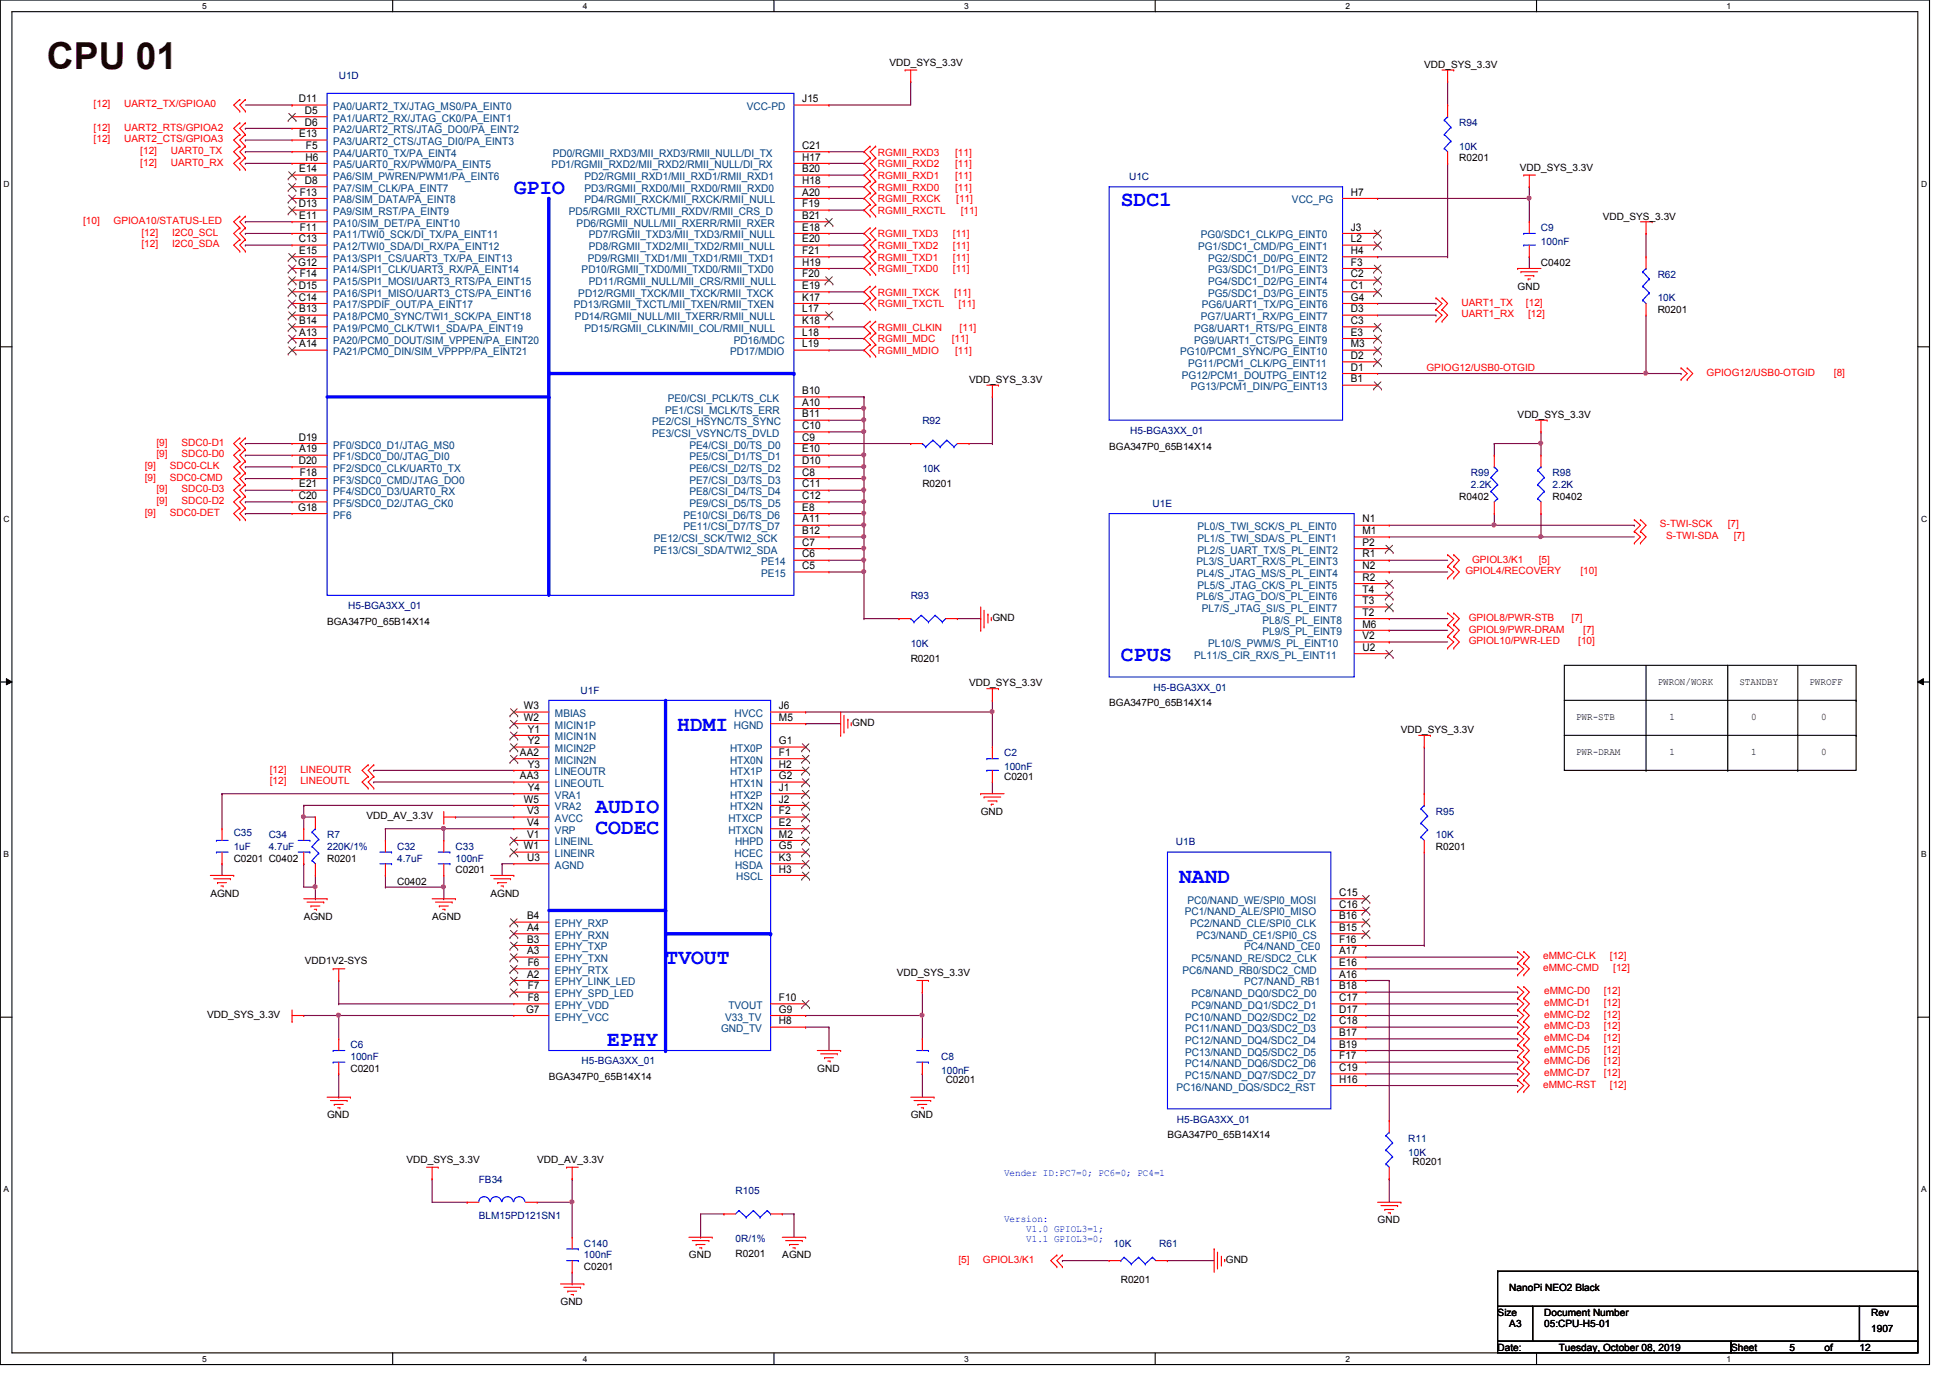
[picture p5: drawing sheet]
<svg xmlns="http://www.w3.org/2000/svg" width="297mm" height="210mm" viewBox="0 0 297 210" stroke-linecap="round" stroke-linejoin="round" font-family="sans-serif">
<defs><g id="words">
<text font-size="5.7" fill="#400000" x="7.2" y="10.6">CPU 01</text>
<g font-size="3.3" fill="#00f">
<text x="78.3" y="29.5">GPIO</text>
<text x="170.7" y="31.3">SDC1</text>
<text x="170.7" y="100.7">CPUS</text>
<text x="103.2" y="111.3">HDMI</text>
<text x="90.7" y="123.8">AUDIO</text>
<text x="90.7" y="127.1">CODEC</text>
<text x="179.6" y="134.5">NAND</text>
<text x="101.4" y="146.9">TVOUT</text>
<text x="92.5" y="159.3">EPHY</text>
</g>
<g font-size="1.6">
<text x="45.5" y="15.6">D11</text>
<text x="46.4" y="17.4">D5</text>
<text x="122.2" y="15.6">J15</text>
<text x="45.6" y="20.9">E13</text>
<text x="46.4" y="19.1">D6</text>
<text x="46.6" y="22.7">F5</text>
<text x="122.2" y="22.7">C21</text>
<text x="45.6" y="26.2">E14</text>
<text x="45.7" y="29.8">F13</text>
<text x="46.4" y="28">D8</text>
<text x="46.5" y="24.5">H6</text>
<text x="122.2" y="24.5">H17</text>
<text x="122.2" y="26.2">B20</text>
<text x="122.2" y="28">H18</text>
<text x="122.2" y="29.8">A20</text>
<text x="205.8" y="29.8">H7</text>
<text x="45.5" y="31.6">D13</text>
<text x="45.6" y="33.4">E11</text>
<text x="45.7" y="35.1">F11</text>
<text x="122.2" y="31.6">F19</text>
<text x="122.2" y="33.4">B21</text>
<text x="122.2" y="35.1">E18</text>
<text x="205.8" y="35.1">J3</text>
<text x="45.4" y="40.5">G12</text>
<text x="45.5" y="36.9">C13</text>
<text x="45.6" y="38.7">E15</text>
<text x="122.2" y="36.9">E20</text>
<text x="122.2" y="38.7">F21</text>
<text x="122.2" y="40.5">H19</text>
<text x="205.8" y="36.9">L2</text>
<text x="205.8" y="38.7">H4</text>
<text x="205.8" y="40.5">F3</text>
<text x="45.5" y="44">D15</text>
<text x="45.5" y="45.8">C14</text>
<text x="45.6" y="47.6">B13</text>
<text x="45.7" y="42.2">F14</text>
<text x="122.2" y="42.2">F20</text>
<text x="122.2" y="44">E19</text>
<text x="122.2" y="45.8">K17</text>
<text x="122.2" y="47.6">L17</text>
<text x="205.8" y="42.2">C2</text>
<text x="205.8" y="44">C1</text>
<text x="205.8" y="45.8">G4</text>
<text x="205.8" y="47.6">D3</text>
<text x="45.6" y="49.4">B14</text>
<text x="45.6" y="51.1">A13</text>
<text x="45.6" y="52.9">A14</text>
<text x="122.2" y="49.4">K18</text>
<text x="122.2" y="51.1">L18</text>
<text x="122.2" y="52.9">L19</text>
<text x="205.8" y="49.4">C3</text>
<text x="205.8" y="51.1">E3</text>
<text x="205.8" y="52.9">M3</text>
<text x="205.8" y="54.7">D2</text>
<text x="205.8" y="56.5">D1</text>
<text x="205.8" y="58.3">B1</text>
<text x="122.2" y="60">B10</text>
<text x="122.2" y="61.8">A10</text>
<text x="122.2" y="63.6">B11</text>
<text x="122.2" y="65.4">C10</text>
<text x="45.5" y="67.1">D19</text>
<text x="45.5" y="70.7">D20</text>
<text x="45.6" y="68.9">A19</text>
<text x="122.2" y="67.1">C9</text>
<text x="122.2" y="68.9">E10</text>
<text x="122.2" y="70.7">D10</text>
<text x="45.4" y="77.8">G18</text>
<text x="45.5" y="76">C20</text>
<text x="45.6" y="74.3">E21</text>
<text x="45.7" y="72.5">F18</text>
<text x="122.2" y="72.5">C8</text>
<text x="122.2" y="74.3">C11</text>
<text x="122.2" y="76">C12</text>
<text x="122.2" y="77.8">E8</text>
<text x="122.2" y="79.6">A11</text>
<text x="122.2" y="81.4">B12</text>
<text x="122.2" y="83.1">C7</text>
<text x="207.6" y="79.6">N1</text>
<text x="207.6" y="81.4">M1</text>
<text x="207.6" y="83.1">P2</text>
<text x="122.2" y="84.9">C6</text>
<text x="122.2" y="86.7">C5</text>
<text x="207.6" y="84.9">R1</text>
<text x="207.6" y="86.7">N2</text>
<text x="207.6" y="88.5">R2</text>
<text x="207.6" y="90.3">T4</text>
<text x="207.6" y="92">T3</text>
<text x="207.6" y="93.8">T2</text>
<text x="207.6" y="95.6">M6</text>
<text x="207.6" y="97.4">V2</text>
<text x="207.6" y="99.1">U2</text>
<text x="79.8" y="108">W3</text>
<text x="79.8" y="109.8">W2</text>
<text x="80.4" y="113.4">Y2</text>
<text x="80.4" y="111.6">Y1</text>
<text x="118.7" y="113.4">G1</text>
<text x="118.7" y="108">J6</text>
<text x="118.7" y="109.8">M5</text>
<text x="79.2" y="118.7">AA3</text>
<text x="79.2" y="115.1">AA2</text>
<text x="80.4" y="116.9">Y3</text>
<text x="118.7" y="115.1">F1</text>
<text x="118.7" y="116.9">H2</text>
<text x="118.7" y="118.7">G2</text>
<text x="79.8" y="122.3">W5</text>
<text x="80.3" y="124">V3</text>
<text x="80.3" y="125.8">V4</text>
<text x="80.4" y="120.5">Y4</text>
<text x="118.7" y="120.5">J1</text>
<text x="118.7" y="122.3">J2</text>
<text x="118.7" y="124">F2</text>
<text x="118.7" y="125.8">E2</text>
<text x="79.8" y="129.4">W1</text>
<text x="80.3" y="127.6">V1</text>
<text x="80.3" y="131.1">U3</text>
<text x="118.7" y="127.6">M2</text>
<text x="118.7" y="129.4">G5</text>
<text x="118.7" y="131.1">K3</text>
<text x="118.7" y="132.9">H3</text>
<text x="204" y="136.5">C15</text>
<text x="80.3" y="140">B4</text>
<text x="80.3" y="141.8">A4</text>
<text x="80.3" y="143.6">B3</text>
<text x="204" y="138.3">C16</text>
<text x="204" y="140">B16</text>
<text x="204" y="141.8">B15</text>
<text x="204" y="143.6">F16</text>
<text x="80.3" y="145.4">A3</text>
<text x="80.3" y="148.9">A2</text>
<text x="80.4" y="147.2">F6</text>
<text x="204" y="145.4">A17</text>
<text x="204" y="147.2">E16</text>
<text x="204" y="148.9">A16</text>
<text x="80.1" y="154.3">G7</text>
<text x="80.4" y="150.7">F7</text>
<text x="80.4" y="152.5">F8</text>
<text x="118.7" y="152.5">F10</text>
<text x="118.7" y="154.3">G9</text>
<text x="204" y="150.7">B18</text>
<text x="204" y="152.5">C17</text>
<text x="204" y="154.3">D17</text>
<text x="118.7" y="156">H8</text>
<text x="204" y="156">C18</text>
<text x="204" y="157.8">B17</text>
<text x="204" y="159.6">B19</text>
<text x="204" y="161.4">F17</text>
<text x="204" y="163.2">C19</text>
<text x="204" y="164.9">H16</text>
</g>
<g font-size="1.6" fill="#004080">
<text x="50.8" y="16.8">PA0/UART2_TX/JTAG_MS0/PA_EINT0</text>
<text x="113.7" y="16.8">VCC-PD</text>
<text x="50.8" y="18.5">PA1/UART2_RX/JTAG_CK0/PA_EINT1</text>
<text x="50.8" y="20.3">PA2/UART2_RTS/JTAG_DO0/PA_EINT2</text>
<text x="50.8" y="22.1">PA3/UART2_CTS/JTAG_DI0/PA_EINT3</text>
<text x="50.8" y="23.9">PA4/UART0_TX/PA_EINT4</text>
<text x="84.2" y="23.9">PD0/RGMII_RXD3/MII_RXD3/RMII_NULL/DI_TX</text>
<text x="50.8" y="25.7">PA5/UART0_RX/PWM0/PA_EINT5</text>
<text x="50.8" y="27.4">PA6/SIM_PWREN/PWM1/PA_EINT6</text>
<text x="50.8" y="29.2">PA7/SIM_CLK/PA_EINT7</text>
<text x="84" y="25.7">PD1/RGMII_RXD2/MII_RXD2/RMII_NULL/DI_RX</text>
<text x="89" y="27.4">PD2/RGMII_RXD1/MII_RXD1/RMII_RXD1</text>
<text x="89" y="29.2">PD3/RGMII_RXD0/MII_RXD0/RMII_RXD0</text>
<text x="50.8" y="31">PA8/SIM_DATA/PA_EINT8</text>
<text x="50.8" y="32.8">PA9/SIM_RST/PA_EINT9</text>
<text x="50.8" y="34.5">PA10/SIM_DET/PA_EINT10</text>
<text x="86.7" y="32.8">PD5/RGMII_RXCTL/MII_RXDV/RMII_CRS_D</text>
<text x="87.8" y="34.5">PD6/RGMII_NULL/MII_RXERR/RMII_RXER</text>
<text x="89" y="31">PD4/RGMII_RXCK/MII_RXCK/RMII_NULL</text>
<text x="196.8" y="31">VCC_PG</text>
<text x="50.8" y="36.3">PA11/TWI0_SCK/DI_TX/PA_EINT11</text>
<text x="50.8" y="38.1">PA12/TWI0_SDA/DI_RX/PA_EINT12</text>
<text x="50.8" y="39.9">PA13/SPI1_CS/UART3_TX/PA_EINT13</text>
<text x="50.8" y="41.7">PA14/SPI1_CLK/UART3_RX/PA_EINT14</text>
<text x="88.6" y="41.7">PD10/RGMII_TXD0/MII_TXD0/RMII_TXD0</text>
<text x="89.5" y="39.9">PD9/RGMII_TXD1/MII_TXD1/RMII_TXD1</text>
<text x="89.7" y="36.3">PD7/RGMII_TXD3/MII_TXD3/RMII_NULL</text>
<text x="89.7" y="38.1">PD8/RGMII_TXD2/MII_TXD2/RMII_NULL</text>
<text x="182.5" y="38.1">PG1/SDC1_CMD/PG_EINT1</text>
<text x="182.9" y="36.3">PG0/SDC1_CLK/PG_EINT0</text>
<text x="184" y="39.9">PG2/SDC1_D0/PG_EINT2</text>
<text x="184" y="41.7">PG3/SDC1_D1/PG_EINT3</text>
<text x="50.8" y="43.4">PA15/SPI1_MOSI/UART3_RTS/PA_EINT15</text>
<text x="50.8" y="45.2">PA16/SPI1_MISO/UART3_CTS/PA_EINT16</text>
<text x="50.8" y="47">PA17/SPDIF_OUT/PA_EINT17</text>
<text x="87.4" y="47">PD13/RGMII_TXCTL/MII_TXEN/RMII_TXEN</text>
<text x="88.1" y="45.2">PD12/RGMII_TXCK/MII_TXCK/RMII_TXCK</text>
<text x="89.7" y="43.4">PD11/RGMII_NULL/MII_CRS/RMII_NULL</text>
<text x="183.1" y="47">PG6/UART1_TX/PG_EINT6</text>
<text x="184" y="43.4">PG4/SDC1_D2/PG_EINT4</text>
<text x="184" y="45.2">PG5/SDC1_D3/PG_EINT5</text>
<text x="50.8" y="48.8">PA18/PCM0_SYNC/TWI1_SCK/PA_EINT18</text>
<text x="50.8" y="50.5">PA19/PCM0_CLK/TWI1_SDA/PA_EINT19</text>
<text x="50.8" y="52.3">PA20/PCM0_DOUT/SIM_VPPEN/PA_EINT20</text>
<text x="87.6" y="48.8">PD14/RGMII_NULL/MII_TXERR/RMII_NULL</text>
<text x="89" y="50.5">PD15/RGMII_CLKIN/MII_COL/RMII_NULL</text>
<text x="111.8" y="52.3">PD16/MDC</text>
<text x="181.9" y="50.5">PG8/UART1_RTS/PG_EINT8</text>
<text x="181.9" y="52.3">PG9/UART1_CTS/PG_EINT9</text>
<text x="182.9" y="48.8">PG7/UART1_RX/PG_EINT7</text>
<text x="50.8" y="54.1">PA21/PCM0_DIN/SIM_VPPPP/PA_EINT21</text>
<text x="111.2" y="54.1">PD17/MDIO</text>
<text x="179.8" y="54.1">PG10/PCM1_SYNC/PG_EINT10</text>
<text x="180" y="57.7">PG12/PCM1_DOUTPG_EINT12</text>
<text x="181" y="55.9">PG11/PCM1_CLK/PG_EINT11</text>
<text x="181.4" y="59.4">PG13/PCM1_DIN/PG_EINT13</text>
<text x="99.4" y="64.8">PE2/CSI_HSYNC/TS_SYNC</text>
<text x="101.3" y="63">PE1/CSI_MCLK/TS_ERR</text>
<text x="101.7" y="61.2">PE0/CSI_PCLK/TS_CLK</text>
<text x="50.8" y="68.3">PF0/SDC0_D1/JTAG_MS0</text>
<text x="50.8" y="70.1">PF1/SDC0_D0/JTAG_DI0</text>
<text x="50.8" y="71.9">PF2/SDC0_CLK/UART0_TX</text>
<text x="99.4" y="66.5">PE3/CSI_VSYNC/TS_DVLD</text>
<text x="105" y="68.3">PE4/CSI_D0/TS_D0</text>
<text x="105" y="70.1">PE5/CSI_D1/TS_D1</text>
<text x="105" y="71.9">PE6/CSI_D2/TS_D2</text>
<text x="50.8" y="73.7">PF3/SDC0_CMD/JTAG_DO0</text>
<text x="50.8" y="75.4">PF4/SDC0_D3/UART0_RX</text>
<text x="50.8" y="77.2">PF5/SDC0_D2/JTAG_CK0</text>
<text x="105" y="73.7">PE7/CSI_D3/TS_D3</text>
<text x="105" y="75.4">PE8/CSI_D4/TS_D4</text>
<text x="105" y="77.2">PE9/CSI_D5/TS_D5</text>
<text x="50.8" y="79">PF6</text>
<text x="99.6" y="82.6">PE12/CSI_SCK/TWI2_SCK</text>
<text x="104.1" y="79">PE10/CSI_D6/TS_D6</text>
<text x="104.1" y="80.8">PE11/CSI_D7/TS_D7</text>
<text x="182.4" y="80.8">PL0/S_TWI_SCK/S_PL_EINT0</text>
<text x="182.4" y="82.6">PL1/S_TWI_SDA/S_PL_EINT1</text>
<text x="99.6" y="84.3">PE13/CSI_SDA/TWI2_SDA</text>
<text x="115.9" y="86.1">PE14</text>
<text x="115.9" y="87.9">PE15</text>
<text x="182.2" y="86.1">PL3/S_UART_RX/S_PL_EINT3</text>
<text x="182.3" y="87.9">PL4/S_JTAG_MS/S_PL_EINT4</text>
<text x="182.4" y="84.3">PL2/S_UART_TX/S_PL_EINT2</text>
<text x="182.4" y="89.7">PL5/S_JTAG_CK/S_PL_EINT5</text>
<text x="182.2" y="91.4">PL6/S_JTAG_DO/S_PL_EINT6</text>
<text x="183.1" y="93.2">PL7/S_JTAG_SI/S_PL_EINT7</text>
<text x="192.3" y="95">PL8/S_PL_EINT8</text>
<text x="181.9" y="100.3">PL11/S_CIR_RX/S_PL_EINT11</text>
<text x="184" y="98.6">PL10/S_PWM/S_PL_EINT10</text>
<text x="192.3" y="96.8">PL9/S_PL_EINT9</text>
<text x="84.5" y="109.2">MBIAS</text>
<text x="84.5" y="112.8">MICIN1N</text>
<text x="84.5" y="111">MICIN1P</text>
<text x="111.8" y="111">HGND</text>
<text x="111.9" y="109.2">HVCC</text>
<text x="84.5" y="119.9">LINEOUTL</text>
<text x="84.5" y="118.1">LINEOUTR</text>
<text x="84.5" y="116.3">MICIN2N</text>
<text x="84.5" y="114.6">MICIN2P</text>
<text x="111.2" y="114.6">HTX0P</text>
<text x="111.2" y="116.3">HTX0N</text>
<text x="111.2" y="118.1">HTX1P</text>
<text x="111.2" y="119.9">HTX1N</text>
<text x="84.5" y="121.7">VRA1</text>
<text x="84.5" y="123.4">VRA2</text>
<text x="84.5" y="125.2">AVCC</text>
<text x="111" y="125.2">HTXCP</text>
<text x="111.2" y="121.7">HTX2P</text>
<text x="111.2" y="123.4">HTX2N</text>
<text x="84.5" y="127">VRP</text>
<text x="84.5" y="130.6">LINEINR</text>
<text x="84.5" y="128.8">LINEINL</text>
<text x="111" y="127">HTXCN</text>
<text x="111.9" y="130.6">HCEC</text>
<text x="112" y="128.8">HHPD</text>
<text x="84.5" y="132.3">AGND</text>
<text x="112" y="132.3">HSDA</text>
<text x="112.1" y="134.1">HSCL</text>
<text x="180.9" y="137.7">PC0/NAND_WE/SPI0_MOSI</text>
<text x="84.5" y="141.2">EPHY_RXP</text>
<text x="84.5" y="143">EPHY_RXN</text>
<text x="180.5" y="139.4">PC1/NAND_ALE/SPI0_MISO</text>
<text x="181.3" y="141.2">PC2/NAND_CLE/SPI0_CLK</text>
<text x="182.2" y="143">PC3/NAND_CE1/SPI0_CS</text>
<text x="84.5" y="144.8">EPHY_TXP</text>
<text x="84.5" y="146.6">EPHY_TXN</text>
<text x="84.5" y="148.3">EPHY_RTX</text>
<text x="180.1" y="148.3">PC6/NAND_RB0/SDC2_CMD</text>
<text x="181.5" y="146.6">PC5/NAND_RE/SDC2_CLK</text>
<text x="189.5" y="144.8">PC4/NAND_CE0</text>
<text x="84.5" y="150.1">EPHY_LINK_LED</text>
<text x="84.5" y="151.9">EPHY_SPD_LED</text>
<text x="84.5" y="153.7">EPHY_VDD</text>
<text x="84.5" y="155.4">EPHY_VCC</text>
<text x="110.4" y="155.4">V33_TV</text>
<text x="111" y="153.7">TVOUT</text>
<text x="180.5" y="155.4">PC10/NAND_DQ2/SDC2_D2</text>
<text x="181.5" y="151.9">PC8/NAND_DQ0/SDC2_D0</text>
<text x="181.5" y="153.7">PC9/NAND_DQ1/SDC2_D1</text>
<text x="189.5" y="150.1">PC7/NAND_RB1</text>
<text x="109.9" y="157.2">GND_TV</text>
<text x="180.5" y="157.2">PC11/NAND_DQ3/SDC2_D3</text>
<text x="180.5" y="159">PC12/NAND_DQ4/SDC2_D4</text>
<text x="180.5" y="160.8">PC13/NAND_DQ5/SDC2_D5</text>
<text x="179.2" y="166.1">PC16/NAND_DQS/SDC2_RST</text>
<text x="180.5" y="162.6">PC14/NAND_DQ6/SDC2_D6</text>
<text x="180.5" y="164.3">PC15/NAND_DQ7/SDC2_D7</text>
</g>
<g font-size="1.5">
<text x="135.5" y="10">VDD_SYS_3.3V</text>
<text x="217" y="10.3">VDD_SYS_3.3V</text>
<text x="222.3" y="24.6">R0201</text>
<text x="231.5" y="26">VDD_SYS_3.3V</text>
<text x="244.1" y="33.4">VDD_SYS_3.3V</text>
<text x="234.7" y="40.6">C0402</text>
<text x="231.2" y="44.1">GND</text>
<text x="252.5" y="47.7">R0201</text>
<text x="147.6" y="58.3">VDD_SYS_3.3V</text>
<text x="231.2" y="63.7">VDD_SYS_3.3V</text>
<text x="168.9" y="68.5">BGA347P0_65B14X14</text>
<text x="140.5" y="74.2">R0201</text>
<text x="222.3" y="76.1">R0402</text>
<text x="236.5" y="76.1">R0402</text>
<text x="49.8" y="95.2">BGA347P0_65B14X14</text>
<text x="151.2" y="94.6">GND</text>
<text x="138.7" y="100.8">R0201</text>
<text x="147.6" y="104.6">VDD_SYS_3.3V</text>
<text x="168.9" y="107.6">BGA347P0_65B14X14</text>
<text x="252.5" y="104.4">PWRON/WORK</text>
<text x="265" y="104.4">STANDBY</text>
<text x="275.6" y="104.4">PWROFF</text>
<text x="129.8" y="110.6">GND</text>
<text x="213.4" y="111.7">VDD_SYS_3.3V</text>
<text x="240.1" y="109.7">PWR-STB</text>
<text x="254.3" y="109.7">1</text>
<text x="266.7" y="109.7">0</text>
<text x="277.4" y="109.7">0</text>
<text x="152.9" y="118.8">C0201</text>
<text x="240.1" y="115.1">PWR-DRAM</text>
<text x="254.3" y="115.1">1</text>
<text x="266.7" y="115.1">1</text>
<text x="277.4" y="115.1">0</text>
<text x="55.8" y="124.8">VDD_AV_3.3V</text>
<text x="149.4" y="124.1">GND</text>
<text x="35.6" y="131.2">C0201 C0402</text>
<text x="49.8" y="131.2">R0201</text>
<text x="218.7" y="129.5">R0201</text>
<text x="32" y="136.6">AGND</text>
<text x="60.5" y="134.8">C0402</text>
<text x="69.4" y="133">C0201</text>
<text x="74.7" y="136.6">AGND</text>
<text x="46.3" y="140.1">AGND</text>
<text x="65.8" y="140.1">AGND</text>
<text x="46.4" y="146.9">VDD1V2-SYS</text>
<text x="136.6" y="148.7">VDD_SYS_3.3V</text>
<text x="31.5" y="155">VDD_SYS_3.3V</text>
<text x="53.4" y="163.2">C0201</text>
<text x="83.6" y="164.5">BGA347P0_65B14X14</text>
<text x="124.5" y="163.2">GND</text>
<text x="144.1" y="165">C0201</text>
<text x="49.8" y="170.3">GND</text>
<text x="138.7" y="170.3">GND</text>
<text x="177.8" y="173.4">BGA347P0_65B14X14</text>
<text x="61.9" y="177.1">VDD_SYS_3.3V</text>
<text x="81.8" y="177.1">VDD_AV_3.3V</text>
<text x="215.2" y="177.5">R0201</text>
<text x="104.9" y="191.7">GND</text>
<text x="112.1" y="191.5">R0201</text>
<text x="119.2" y="191.7">AGND</text>
<text x="209.8" y="186.4">GND</text>
<text x="88.9" y="193.5">C0201</text>
<text x="170.7" y="195.4">R0201</text>
<text x="186.7" y="192.4">GND</text>
<text x="229.9" y="196.7">NanoPi NEO2 Black</text>
<text x="85.4" y="198.8">GND</text>
<text x="228.1" y="200.4">Size</text>
<text x="229.9" y="202.2">A3</text>
<text x="235.2" y="200.4">Document Number</text>
<text x="235.2" y="202.2">05:CPU-H5-01</text>
<text x="285" y="202.9">1907</text>
<text x="285" y="200.4">Rev</text>
<text x="228.1" y="205.7">Date:</text>
<text x="237.4" y="205.7">Tuesday, October 08, 2019</text>
<text x="263.7" y="205.7">Sheet</text>
<text x="272.6" y="205.7">5</text>
<text x="277.9" y="205.7">of</text>
<text x="283.2" y="205.7">12</text>
</g>
<g font-size="1.5" fill="#f00">
<text x="14.3" y="16.3">[12]</text>
<text x="18.9" y="16.3">UART2_TX/GPIOA0</text>
<text x="14.3" y="19.9">[12]</text>
<text x="14.3" y="21.7">[12]</text>
<text x="18.9" y="19.9">UART2_RTS/GPIOA2</text>
<text x="18.9" y="21.7">UART2_CTS/GPIOA3</text>
<text x="21.4" y="23.5">[12]</text>
<text x="26" y="23.5">UART0_TX</text>
<text x="133.7" y="23.7">RGMII_RXD3</text>
<text x="145.5" y="23.7">[11]</text>
<text x="21.4" y="25.2">[12]</text>
<text x="26" y="25.2">UART0_RX</text>
<text x="133.7" y="25.5">RGMII_RXD2</text>
<text x="133.7" y="27.3">RGMII_RXD1</text>
<text x="133.7" y="29">RGMII_RXD0</text>
<text x="145.5" y="25.5">[11]</text>
<text x="145.5" y="27.3">[11]</text>
<text x="145.5" y="29">[11]</text>
<text x="12.7" y="34.1">[10]</text>
<text x="17.3" y="34.1">GPIOA10/STATUS-LED</text>
<text x="21.5" y="35.9">[12]</text>
<text x="26.2" y="35.9">I2C0_SCL</text>
<text x="133.7" y="30.8">RGMII_RXCK</text>
<text x="133.7" y="32.6">RGMII_RXCTL</text>
<text x="145.7" y="30.8">[11]</text>
<text x="146.3" y="32.6">[11]</text>
<text x="21.5" y="37.7">[12]</text>
<text x="26.2" y="37.7">I2C0_SDA</text>
<text x="133.7" y="36.2">RGMII_TXD3</text>
<text x="133.7" y="37.9">RGMII_TXD2</text>
<text x="133.7" y="39.7">RGMII_TXD1</text>
<text x="133.7" y="41.5">RGMII_TXD0</text>
<text x="145.2" y="36.2">[11]</text>
<text x="145.2" y="37.9">[11]</text>
<text x="145.2" y="39.7">[11]</text>
<text x="145.2" y="41.5">[11]</text>
<text x="133.7" y="45">RGMII_TXCK</text>
<text x="133.7" y="46.8">RGMII_TXCTL</text>
<text x="145.3" y="45">[11]</text>
<text x="146" y="46.8">[11]</text>
<text x="222.6" y="46.6">UART1_TX</text>
<text x="232.4" y="46.6">[12]</text>
<text x="133.7" y="50.4">RGMII_CLKIN</text>
<text x="133.7" y="52.2">RGMII_MDC</text>
<text x="133.7" y="53.9">RGMII_MDIO</text>
<text x="145" y="52.2">[11]</text>
<text x="145.5" y="53.9">[11]</text>
<text x="146.2" y="50.4">[11]</text>
<text x="222.6" y="48.3">UART1_RX</text>
<text x="232.8" y="48.3">[12]</text>
<text x="217.3" y="56.6">GPIOG12/USB0-OTGID</text>
<text x="260" y="57.2">GPIOG12/USB0-OTGID</text>
<text x="279.4" y="57.2">[8]</text>
<text x="22.1" y="71.5">[9]</text>
<text x="23.8" y="69.7">[9]</text>
<text x="23.8" y="67.9">[9]</text>
<text x="25.9" y="71.5">SDC0-CLK</text>
<text x="27.6" y="69.7">SDC0-D0</text>
<text x="27.6" y="67.9">SDC0-D1</text>
<text x="22.1" y="73.2">[9]</text>
<text x="23.8" y="75">[9]</text>
<text x="23.8" y="76.8">[9]</text>
<text x="25.9" y="73.2">SDC0-CMD</text>
<text x="27.6" y="75">SDC0-D3</text>
<text x="27.6" y="76.8">SDC0-D2</text>
<text x="22.1" y="78.6">[9]</text>
<text x="25.9" y="78.6">SDC0-DET</text>
<text x="252.9" y="80.3">S-TWI-SCK</text>
<text x="253.8" y="82.1">S-TWI-SDA</text>
<text x="263.2" y="80.3">[7]</text>
<text x="264.1" y="82.1">[7]</text>
<text x="223.2" y="87.5">GPIOL4/RECOVERY</text>
<text x="224.2" y="85.7">GPIOL3/K1</text>
<text x="234.4" y="85.7">[5]</text>
<text x="240.7" y="87.5">[10]</text>
<text x="223.7" y="94.6">GPIOL8/PWR-STB</text>
<text x="239.4" y="94.6">[7]</text>
<text x="223.7" y="98.1">GPIOL10/PWR-LED</text>
<text x="223.7" y="96.4">GPIOL9/PWR-DRAM</text>
<text x="240.4" y="98.1">[10]</text>
<text x="241.2" y="96.4">[7]</text>
<text x="41.1" y="119.5">[12]</text>
<text x="41.1" y="117.7">[12]</text>
<text x="45.8" y="119.5">LINEOUTL</text>
<text x="45.8" y="117.7">LINEOUTR</text>
<text x="235.1" y="146.1">eMMC-CLK</text>
<text x="235.1" y="147.9">eMMC-CMD</text>
<text x="245.2" y="146.1">[12]</text>
<text x="245.7" y="147.9">[12]</text>
<text x="235.2" y="151.5">eMMC-D0</text>
<text x="235.2" y="153.2">eMMC-D1</text>
<text x="235.2" y="155">eMMC-D2</text>
<text x="244.3" y="151.5">[12]</text>
<text x="244.3" y="153.2">[12]</text>
<text x="244.3" y="155">[12]</text>
<text x="235.2" y="158.6">eMMC-D4</text>
<text x="235.2" y="156.8">eMMC-D3</text>
<text x="235.2" y="160.4">eMMC-D5</text>
<text x="244.3" y="158.6">[12]</text>
<text x="244.3" y="156.8">[12]</text>
<text x="244.3" y="160.4">[12]</text>
<text x="235.1" y="165.7">eMMC-RST</text>
<text x="235.2" y="162.1">eMMC-D6</text>
<text x="235.2" y="163.9">eMMC-D7</text>
<text x="244.3" y="162.1">[12]</text>
<text x="244.3" y="163.9">[12]</text>
<text x="245.2" y="165.7">[12]</text>
<text x="146" y="192.4">[5]</text>
<text x="149.7" y="192.4">GPIOL3/K1</text>
</g>
<g font-size="1.5" fill="#000080">
<text x="51.6" y="12.1">U1D</text>
<text x="222.3" y="19.2">R94</text>
<text x="222.3" y="22.8">10K</text>
<text x="172" y="27.4">U1C</text>
<text x="234.7" y="35.2">C9</text>
<text x="234.7" y="37.3">100nF</text>
<text x="252.5" y="42.3">R62</text>
<text x="252.5" y="45.9">10K</text>
<text x="140.5" y="64.6">R92</text>
<text x="140.5" y="71.9">10K</text>
<text x="172.2" y="66.1">H5-BGA3XX_01</text>
<text x="175.6" y="77.2">U1E</text>
<text x="224.1" y="72.6">R99</text>
<text x="224.1" y="74.3">2.2K</text>
<text x="236.5" y="72.6">R98</text>
<text x="236.5" y="74.3">2.2K</text>
<text x="53" y="92.8">H5-BGA3XX_01</text>
<text x="138.7" y="91.3">R93</text>
<text x="138.7" y="98.6">10K</text>
<text x="88.4" y="105.7">U1F</text>
<text x="175.7" y="105.2">H5-BGA3XX_01</text>
<text x="152.9" y="115.2">C2</text>
<text x="152.9" y="117.3">100nF</text>
<text x="218.7" y="124.1">R95</text>
<text x="35.6" y="127.3">C35</text>
<text x="35.6" y="129.5">1uF</text>
<text x="40.9" y="127.7">C34</text>
<text x="40.9" y="129.5">4.7uF</text>
<text x="49.8" y="127.7">R7</text>
<text x="49.8" y="129.5">220K/1%</text>
<text x="60.5" y="129.5">C32</text>
<text x="60.5" y="131.2">4.7uF</text>
<text x="69.4" y="129.5">C33</text>
<text x="69.4" y="131.2">100nF</text>
<text x="179.1" y="128.8">U1B</text>
<text x="218.7" y="127.7">10K</text>
<text x="53.4" y="159.7">C6</text>
<text x="53.4" y="161.5">100nF</text>
<text x="143.4" y="161.5">C8</text>
<text x="88.6" y="162.1">H5-BGA3XX_01</text>
<text x="143.4" y="163.6">100nF</text>
<text x="179.3" y="171">H5-BGA3XX_01</text>
<text x="214.5" y="173.9">R11</text>
<text x="214.5" y="176">10K</text>
<text x="72.9" y="180.2">FB34</text>
<text x="72.9" y="185.7">BLM15PD121SN1</text>
<text x="112.1" y="181.9">R105</text>
<text x="88.9" y="189.9">C140</text>
<text x="88.9" y="191.7">100nF</text>
<text x="112.1" y="189.2">0R/1%</text>
<text x="169.6" y="189.9">10K</text>
<text x="176.6" y="189.9">R61</text>
</g>
<g font-size="1.5" fill="#00f">
<text x="152.9" y="179.1">Vender ID:PC7=0; PC6=0; PC4=1</text>
<text x="152.9" y="186.2">Version:</text>
<text x="156.3" y="187.7">V1.0 GPIOL3=1;</text>
<text x="156.3" y="189.2">V1.1 GPIOL3=0;</text>
</g>
<g font-size="1.3">
<text x="30.8" y="1.4">5</text>
<text x="88.8" y="1.4">4</text>
<text x="146.9" y="1.4">3</text>
<text x="204.9" y="1.4">2</text>
<text x="263" y="1.4">1</text>
<text x=".5" y="28.4">D</text>
<text x="292.6" y="28.4">D</text>
<text x=".5" y="79.5">C</text>
<text x="292.6" y="79.5">C</text>
<text x=".5" y="130.6">B</text>
<text x="292.6" y="130.6">B</text>
<text x=".5" y="181.6">A</text>
<text x="292.6" y="181.6">A</text>
<text x="30.8" y="207.5">5</text>
<text x="88.8" y="207.5">4</text>
<text x="146.9" y="207.5">3</text>
<text x="204.9" y="207.5">2</text>
<text x="263" y="207.5">1</text>
</g>
</g></defs>
<path d="M0 0h293.9v207.9h-293.9zM1.8 1.8h290.3v204.3h-290.3z" fill="none" stroke="#000" stroke-width=".17"/>
<g fill="#fff">
<path d="M30.8 .3h.7v1.4h-.7z"/>
<path d="M30.8 206.3h.7v1.5h-.7z"/>
</g>
<path d="M59.8 0v1.8M59.8 206.1v1.8" fill="none" stroke="#000" stroke-width=".17"/>
<g fill="#fff">
<path d="M88.8 .3h.6v1.4h-.6z"/>
<path d="M88.8 206.3h.6v1.5h-.6z"/>
</g>
<path d="M117.9 0v1.8M117.9 206.1v1.8" fill="none" stroke="#000" stroke-width=".17"/>
<g fill="#fff">
<path d="M146.9 .3h.6v1.4h-.6z"/>
<path d="M146.9 206.3h.6v1.5h-.6z"/>
</g>
<path d="M176 0v1.8M176 206.1v1.8" fill="none" stroke="#000" stroke-width=".17"/>
<g fill="#fff">
<path d="M204.9 .3h.7v1.4h-.7z"/>
<path d="M204.9 206.3h.7v1.5h-.7z"/>
</g>
<path d="M234.1 0v1.8M234.1 206.1v1.8" fill="none" stroke="#000" stroke-width=".17"/>
<g fill="#fff">
<path d="M263 .3h.7v1.4h-.7z"/>
<path d="M263 206.3h.7v1.5h-.7z"/>
<path d="M.5 27.3h1v1.4h-1z"/>
<path d="M292.6 27.3h1v1.4h-1z"/>
<path d="M.5 78.3h1v1.5h-1z"/>
<path d="M292.6 78.3h1v1.5h-1z"/>
</g>
<path d="M0 52.8h1.8M292.1 52.8h1.8" fill="none" stroke="#000" stroke-width=".17"/>
<g fill="#fff">
<path d="M.5 129.4h.9v1.4h-.9z"/>
<path d="M292.6 129.4h.9v1.4h-.9z"/>
</g>
<path d="M0 103.9h1.8M292.1 103.9h1.8" fill="none" stroke="#000" stroke-width=".17"/>
<path d="M1 103.4l.8 .5-.8 .4zM292.1 103.9l.9-.5v.9z" fill="#000"/>
<path d="M1 103.4l.8 .5-.8 .4zM292.1 103.9l.9-.5v.9z" fill="none" stroke="#000" stroke-width=".15"/>
<g fill="#fff">
<path d="M.5 180.4h.8v1.5h-.8z"/>
<path d="M292.6 180.4h.8v1.5h-.8z"/>
</g>
<g fill="none" stroke="#000" stroke-width=".17">
<path d="M238.3 101.3h44.4v16h-44.4zM238.3 106.7h44.4M238.3 112h44.4M250.7 117.3h.1M250.7 101.3v16M263.2 117.3h.1M263.2 101.3v16M273.9 117.3h.1M273.9 101.3v16M282.7 106.7h.1M282.7 112h.1M0 154.9h1.8"/>
<path d="M292.1 154.9h1.8"/>
</g>
<g fill="none" stroke="#800040" stroke-width=".17">
<path d="M37.4 67.6h.1M37.4 69.3h.1M37.4 71.1h.1M37.4 72.9h.1M37.4 74.7h.1M37.4 76.5h.1M37.4 78.2h.1M37.4 67.6h7.1M37.4 69.3h7.1M37.4 71.1h7.1M37.4 72.9h7.1M37.4 74.7h7.1"/>
<path d="M37.4 76.5h7.1M37.4 78.2h7.1M122.7 108.5h.1M122.7 108.5h28.5"/>
</g>
<circle cx="151.1" cy="108.4" r=".31" fill="#f0f"/>
<circle cx="151.1" cy="108.4" r=".31" fill="none" stroke="#f0f" stroke-width=".17"/>
<path d="M138.7 12.4h.1M138.7 12.4v3.6M37.4 24.9h.1M37.4 23.1h.1M37.4 24.9h7.1M37.4 23.1h7.1M122.7 110.2h.1M122.7 110.2h5.4M51.6 154.7h.1M51.6 154.7h26.7" fill="none" stroke="#800040" stroke-width=".17"/>
<circle cx="51.5" cy="154.6" r=".31" fill="#f0f"/>
<circle cx="51.5" cy="154.6" r=".31" fill="none" stroke="#f0f" stroke-width=".17"/>
<g fill="none" stroke="#800040" stroke-width=".17">
<path d="M233 28.4h.1M233 28.4v1.8M209.8 56.9h40.9M250.7 56.9h.1M211.6 85.3h.1M211.6 94.2h.1M211.6 96h.1M211.6 97.8h.1M211.6 85.3h8.9M211.6 94.2h8.9M211.6 96h8.9M211.6 97.8h8.9"/>
<path d="M151.2 119.1h.1M151.2 108.5h.1M151.2 106.7h.1M151.2 106.7v7.1M151.2 119.1v1.8M46.3 154.7h.1M46.3 154.7h5.3M51.6 154.7h.1M51.6 154.7v3.5M51.6 167.1h.1M51.6 163.6v3.5"/>
</g>
<circle cx="250.7" cy="56.8" r=".31" fill="#f0f"/>
<circle cx="250.7" cy="56.8" r=".31" fill="none" stroke="#f0f" stroke-width=".17"/>
<path d="M209.8 30.2h.1M209.8 30.2h23.2M211.6 87.1h.1M211.6 87.1h8.9" fill="none" stroke="#800040" stroke-width=".17"/>
<circle cx="232.9" cy="30.2" r=".31" fill="#f0f"/>
<circle cx="232.9" cy="30.2" r=".31" fill="none" stroke="#f0f" stroke-width=".17"/>
<g fill="none" stroke="#800040" stroke-width=".17">
<path d="M233 39.1h.1M233 30.2h.1M233 30.2v3.6M233 39.1v1.8M217 113.8v7.1M217 120.9h.1M122.7 154.7h.1M122.7 154.7h17.8M140.5 154.7h.1M140.5 154.7v3.5M208.1 144h.1M208.1 149.4h.1"/>
<path d="M208.1 144h8.9M208.1 149.4h3.5M211.6 149.4h.1M211.6 149.4v21.3M211.6 179.6h.1M211.6 179.6v3.5"/>
</g>
<circle cx="140.4" cy="154.6" r=".31" fill="#f0f"/>
<circle cx="140.4" cy="154.6" r=".31" fill="none" stroke="#f0f" stroke-width=".17"/>
<g fill="none" stroke="#800040" stroke-width=".17">
<path d="M220.5 16h.1M220.5 12.4v3.6M209.8 39.1h.1M209.8 39.1h10.7M126.3 69.3h5.3M126.3 71.1h5.3M131.6 60.5h.1M131.6 69.3h.1M131.6 71.1h.1M131.6 60.5v1.7M131.6 69.3v1.8M131.6 94.2h5.3"/>
<path d="M136.9 94.2h.1M122.7 156.5h.1M122.7 156.5h3.6M126.3 156.5h.1M126.3 156.5v3.5M140.5 151.1h.1M140.5 151.1v3.6M140.5 163.6h.1M140.5 163.6v3.5"/>
</g>
<circle cx="131.6" cy="71.1" r=".31" fill="#f0f"/>
<circle cx="131.6" cy="71.1" r=".31" fill="none" stroke="#f0f" stroke-width=".17"/>
<path d="M126.3 72.9h5.3M131.6 72.9h.1" fill="none" stroke="#800040" stroke-width=".17"/>
<circle cx="131.6" cy="72.8" r=".31" fill="#f0f"/>
<circle cx="131.6" cy="72.8" r=".31" fill="none" stroke="#f0f" stroke-width=".17"/>
<path d="M126.3 74.7h5.3M131.6 74.7h.1" fill="none" stroke="#800040" stroke-width=".17"/>
<circle cx="131.6" cy="74.6" r=".31" fill="#f0f"/>
<circle cx="131.6" cy="74.6" r=".31" fill="none" stroke="#f0f" stroke-width=".17"/>
<path d="M126.3 76.5h5.3M131.6 76.5h.1" fill="none" stroke="#800040" stroke-width=".17"/>
<circle cx="131.6" cy="76.4" r=".31" fill="#f0f"/>
<circle cx="131.6" cy="76.4" r=".31" fill="none" stroke="#f0f" stroke-width=".17"/>
<path d="M126.3 78.2h5.3M131.6 72.9h.1M131.6 71.1h.1M131.6 76.5h.1M131.6 74.7h.1M131.6 78.2h.1M131.6 71.1v7.1M126.3 80h5.3M126.3 81.8h5.3M131.6 80h.1M131.6 81.8h.1" fill="none" stroke="#800040" stroke-width=".17"/>
<circle cx="131.6" cy="81.7" r=".31" fill="#f0f"/>
<circle cx="131.6" cy="81.7" r=".31" fill="none" stroke="#f0f" stroke-width=".17"/>
<path d="M126.3 83.6h5.3M131.6 83.6h.1" fill="none" stroke="#800040" stroke-width=".17"/>
<circle cx="131.6" cy="83.5" r=".31" fill="#f0f"/>
<circle cx="131.6" cy="83.5" r=".31" fill="none" stroke="#f0f" stroke-width=".17"/>
<path d="M131.6 78.2h.1M131.6 78.2v1.8" fill="none" stroke="#800040" stroke-width=".17"/>
<circle cx="131.6" cy="80" r=".31" fill="#f0f"/>
<circle cx="131.6" cy="80" r=".31" fill="none" stroke="#f0f" stroke-width=".17"/>
<circle cx="131.6" cy="78.2" r=".31" fill="#f0f"/>
<circle cx="131.6" cy="78.2" r=".31" fill="none" stroke="#f0f" stroke-width=".17"/>
<path d="M126.3 60.5h5.3M126.3 62.2h5.3M131.6 60.5h.1M131.6 62.2h.1M131.6 83.6h.1M131.6 81.8h.1M131.6 80h.1M131.6 80v5.3" fill="none" stroke="#800040" stroke-width=".17"/>
<circle cx="131.6" cy="62.2" r=".31" fill="#f0f"/>
<circle cx="131.6" cy="62.2" r=".31" fill="none" stroke="#f0f" stroke-width=".17"/>
<path d="M126.3 64h5.3M131.6 64h.1" fill="none" stroke="#800040" stroke-width=".17"/>
<circle cx="131.6" cy="64" r=".31" fill="#f0f"/>
<circle cx="131.6" cy="64" r=".31" fill="none" stroke="#f0f" stroke-width=".17"/>
<path d="M126.3 65.8h5.3M131.6 65.8h.1" fill="none" stroke="#800040" stroke-width=".17"/>
<circle cx="131.6" cy="65.7" r=".31" fill="#f0f"/>
<circle cx="131.6" cy="65.7" r=".31" fill="none" stroke="#f0f" stroke-width=".17"/>
<path d="M131.6 65.8h.1M131.6 65.8v3.5" fill="none" stroke="#800040" stroke-width=".17"/>
<circle cx="131.6" cy="69.3" r=".31" fill="#f0f"/>
<circle cx="131.6" cy="69.3" r=".31" fill="none" stroke="#f0f" stroke-width=".17"/>
<path d="M126.3 16h.1M126.3 16h12.4M131.6 64h.1M131.6 62.2h.1M131.6 62.2v3.6M126.3 87.1h5.3M131.6 87.1h.1M161.8 192h.1M161.8 192h7.1M177.8 192h.1M177.8 192h7.2" fill="none" stroke="#800040" stroke-width=".17"/>
<circle cx="131.6" cy="87.1" r=".31" fill="#f0f"/>
<circle cx="131.6" cy="87.1" r=".31" fill="none" stroke="#f0f" stroke-width=".17"/>
<path d="M126.3 85.3h5.3M131.6 85.3h.1M208.1 147.6h23.1M231.2 147.6h.1" fill="none" stroke="#800040" stroke-width=".17"/>
<circle cx="131.6" cy="85.3" r=".31" fill="#f0f"/>
<circle cx="131.6" cy="85.3" r=".31" fill="none" stroke="#f0f" stroke-width=".17"/>
<g fill="none" stroke="#800040" stroke-width=".17">
<path d="M126.3 23.1h5.3M126.3 24.9h5.3M126.3 26.7h5.3M126.3 28.4h5.3M126.3 30.2h5.3M126.3 32h5.3M126.3 35.6h5.3M126.3 37.3h5.3M126.3 39.1h5.3M131.6 23.1h.1M131.6 24.9h.1M131.6 26.7h.1"/>
<path d="M131.6 28.4h.1M131.6 30.2h.1M131.6 32h.1M131.6 35.6h.1M131.6 37.3h.1M131.6 39.1h.1M220.5 39.1h.1M220.5 24.9v14.2M250.7 35.6h.1M250.7 35.6v3.5M126.3 40.9h5.3M126.3 44.4h5.3"/>
<path d="M126.3 46.2h5.3M126.3 49.8h5.3M126.3 51.6h5.3M126.3 53.3h5.3M131.6 40.9h.1M131.6 44.4h.1M131.6 46.2h.1M131.6 49.8h.1M131.6 51.6h.1M131.6 53.3h.1M250.7 56.9h.1M250.7 48v8.9"/>
<path d="M126.3 67.6h12.4M138.7 67.6h.1M147.6 67.6h3.6M151.2 60.5h.1M151.2 67.6h.1M151.2 60.5v7.1M131.6 87.1h.1M131.6 94.2h.1M131.6 85.3v8.9M145.8 94.2h3.6M149.4 94.2h.1M211.6 81.8h23.1"/>
<path d="M234.7 81.8h.1M217 129.8v14.2M51.6 152.9h.1M51.6 149.4h.1M51.6 152.9h26.7M51.6 149.4v3.5M208.1 152.9h23.1M208.1 151.1h23.1M208.1 154.7h23.1M208.1 156.5h23.1M208.1 158.2h23.1M208.1 145.8h23.1"/>
<path d="M217 144h.1M231.2 151.1h.1M231.2 152.9h.1M231.2 154.7h.1M231.2 156.5h.1M231.2 158.2h.1M231.2 145.8h.1M208.1 160h23.1M208.1 161.8h23.1M208.1 163.6h23.1M208.1 165.4h23.1M231.2 160h.1"/>
<path d="M231.2 161.8h.1M231.2 163.6h.1M231.2 165.4h.1"/>
</g>
<circle cx="234.7" cy="81.7" r=".31" fill="#f0f"/>
<circle cx="234.7" cy="81.7" r=".31" fill="none" stroke="#f0f" stroke-width=".17"/>
<path d="M211.6 80h16M227.6 80h.1" fill="none" stroke="#800040" stroke-width=".17"/>
<circle cx="227.6" cy="80" r=".31" fill="#f0f"/>
<circle cx="227.6" cy="80" r=".31" fill="none" stroke="#f0f" stroke-width=".17"/>
<path d="M234.7 67.6h.1M234.7 65.8h.1M234.7 65.8v3.5" fill="none" stroke="#800040" stroke-width=".17"/>
<circle cx="234.7" cy="67.5" r=".31" fill="#f0f"/>
<circle cx="234.7" cy="67.5" r=".31" fill="none" stroke="#f0f" stroke-width=".17"/>
<g fill="none" stroke="#800040" stroke-width=".17">
<path d="M37.4 19.6h.1M37.4 16h7.1M37.4 19.6h7.1M44.5 16h.1M37.4 33.8h.1M37.4 35.6h.1M37.4 37.3h.1M37.4 21.3h.1M37.4 33.8h7.1M37.4 35.6h7.1M37.4 37.3h7.1M37.4 21.3h7.1"/>
<path d="M209.8 46.2h8.9M209.8 48h8.9M218.7 46.2h.1M218.7 48h.1M250.7 56.9h5.4M256.1 56.9h.1M227.6 67.6h.1M227.6 67.6h7.1M227.6 67.6v1.7M227.6 78.2v1.8M234.7 67.6h.1M234.7 78.2h.1"/>
<path d="M234.7 78.2v3.6M227.6 80h.1M227.6 80h21.4M234.7 81.8h.1M234.7 81.8h14.3M249 80h.1M33.8 120.9h.1M33.8 120.9v5.3M46.3 124.5h.1M46.3 122.7h.1M46.3 122.7v3.5M46.3 124.5h1.7"/>
<path d="M76.5 131.6h.1M76.5 131.6v1.7"/>
</g>
<circle cx="46.2" cy="124.4" r=".31" fill="#f0f"/>
<circle cx="46.2" cy="124.4" r=".31" fill="none" stroke="#f0f" stroke-width=".17"/>
<g fill="none" stroke="#800040" stroke-width=".17">
<path d="M33.8 131.6h.1M33.8 131.6v1.7M46.3 131.6h.1M46.3 131.6v3.5M58.7 126.2h.1M58.7 135.1h.1M58.7 126.2v1.8M58.7 126.2h19.6M58.7 135.1h8.9M67.6 126.2h.1M67.6 135.1h.1M67.6 126.2v1.8"/>
<path d="M67.6 133.3v1.8"/>
</g>
<circle cx="67.5" cy="126.2" r=".31" fill="#f0f"/>
<circle cx="67.5" cy="126.2" r=".31" fill="none" stroke="#f0f" stroke-width=".17"/>
<g fill="none" stroke="#800040" stroke-width=".17">
<path d="M56.9 117.3h.1M56.9 119.1h.1M56.9 117.3h21.4M56.9 119.1h21.4M33.8 120.9h.1M33.8 120.9h44.5M46.3 122.7h.1M46.3 122.7h32M69.4 124.5h.1M69.4 124.5h8.9M76.5 131.6h.1M76.5 131.6h1.8"/>
<path d="M65.8 179.6h.1M65.8 179.6v3.5h5.4M87.2 179.6h.1M87.2 179.6v8.9M71.2 183.1h.1M81.8 183.1h5.4M87.2 183.1h.1"/>
</g>
<circle cx="87.1" cy="183.1" r=".31" fill="#f0f"/>
<circle cx="87.1" cy="183.1" r=".31" fill="none" stroke="#f0f" stroke-width=".17"/>
<path d="M58.7 133.3h.1M58.7 133.3v1.8M67.6 136.9h.1M67.6 135.1v1.8M87.2 195.6h.1M87.2 193.8v1.8" fill="none" stroke="#800040" stroke-width=".17"/>
<circle cx="67.5" cy="135.1" r=".31" fill="#f0f"/>
<circle cx="67.5" cy="135.1" r=".31" fill="none" stroke="#f0f" stroke-width=".17"/>
<path d="M48 136.9h.1M48 135.1v1.8" fill="none" stroke="#800040" stroke-width=".17"/>
<circle cx="48" cy="135.1" r=".31" fill="#f0f"/>
<circle cx="48" cy="135.1" r=".31" fill="none" stroke="#f0f" stroke-width=".17"/>
<path d="M46.3 135.1h1.7M48 135.1h.1M48 133.3v1.8M106.7 188.5h.1M110.3 184.9h.1M110.3 184.9h-3.6v3.6M119.2 184.9h.1M119.2 184.9h1.7M120.9 184.9h.1M120.9 184.9v3.6" fill="none" stroke="#800040" stroke-width=".17"/>
<g fill="none" stroke="#f00" stroke-width=".17">
<path d="M36.5 16.9h.1M36.5 15.2h.1M36.5 18.7h.1M36.5 15.2l-.9 .8 .9 .9M36.5 18.7l-.9 .9 .9 .9M37.4 16.9h.1M37.4 15.2h.1M37.4 18.7h.1M37.4 15.2l-.9 .8 .9 .9M37.4 18.7l-.9 .9 .9 .9M137.9 10.7h.1M137.9 10.7h1.8"/>
<path d="M138.7 12.4h.1M138.7 10.7v1.7M219.7 10.7h1.7M220.5 12.4h.1M220.5 16h.1M220.5 10.7v1.7M220.5 16v1.8M221.4 10.7h.1M36.5 25.8h.1M36.5 24h.1M36.5 22.3h.1M36.5 34.7h.1"/>
<path d="M36.5 32.9h.1M36.5 36.5h.1M36.5 38.3h.1M36.5 20.5h.1M36.5 24l-.9 .9 .9 .9M36.5 22.3l-.9 .8 .9 .9M36.5 32.9l-.9 .9 .9 .9M36.5 34.7l-.9 .9 .9 .9M36.5 36.5l-.9 .8 .9 1M36.5 20.5l-.9 .8 .9 1M37.4 25.8h.1M37.4 24h.1"/>
<path d="M37.4 22.3h.1M37.4 34.7h.1M37.4 32.9h.1M37.4 36.5h.1M37.4 38.3h.1M37.4 20.5h.1M37.4 24l-.9 .9 .9 .9M37.4 22.3l-.9 .8 .9 .9M37.4 32.9l-.9 .9 .9 .9M37.4 34.7l-.9 .9 .9 .9M37.4 36.5l-.9 .8 .9 1M37.4 20.5l-.9 .8 .9 1"/>
<path d="M132.5 22.3h.1M132.5 24h.1M132.5 25.8h.1M132.5 27.6h.1M132.5 29.4h.1M132.5 31.2h.1M132.5 32.9h.1M132.5 34.7h.1M132.5 36.5h.1M132.5 38.3h.1M132.5 22.3l-.9 .8 .9 .9M132.5 24l-.9 .9 .9 .9"/>
<path d="M132.5 25.8l-.9 .9 .9 .9M132.5 27.6l-.9 .8 .9 1M132.5 29.4l-.9 .8 .9 1M132.5 31.2l-.9 .8 .9 .9M132.5 34.7l-.9 .9 .9 .9M132.5 36.5l-.9 .8 .9 1M132.5 38.3l-.9 .8 .9 .9M133.4 24h.1M133.4 22.3h.1M133.4 25.8h.1M133.4 27.6h.1M133.4 29.4h.1"/>
<path d="M133.4 31.2h.1M133.4 32.9h.1M133.4 36.5h.1M133.4 34.7h.1M133.4 38.3h.1M133.4 22.3l-.9 .8 .9 .9M133.4 24l-.9 .9 .9 .9M133.4 25.8l-.9 .9 .9 .9M133.4 27.6l-.9 .8 .9 1M133.4 29.4l-.9 .8 .9 1M133.4 31.2l-.9 .8 .9 .9M133.4 34.7l-.9 .9 .9 .9"/>
<path d="M133.4 36.5l-.9 .8 .9 1M133.4 38.3l-.9 .8 .9 .9M220.5 24.9h.1M220.5 23.1v1.8M232.1 26.7h.1M232.1 26.7h1.8M233 28.4h.1M233 39.1h.1M233 33.8h.1M233 26.7v1.7M233 33.8v1.8M233 37.3v1.8"/>
<path d="M249.9 33.8h1.8M250.7 35.6h.1M250.7 39.1h.1M250.7 33.8v1.8M250.7 39.1v1.8M251.7 33.8h.1M132.5 40h.1M132.5 41.8h.1M132.5 43.6h.1M132.5 45.4h.1M132.5 47.2h.1M132.5 48.9h.1"/>
<path d="M132.5 50.7h.1M132.5 52.5h.1M132.5 54.3h.1M132.5 40l-.9 .9 .9 .9M132.5 43.6l-.9 .8 .9 1M132.5 45.4l-.9 .8 .9 1M132.5 48.9l-.9 .9 .9 .9M132.5 50.7l-.9 .9 .9 .9M132.5 52.5l-.9 .8 .9 1M133.4 40h.1M133.4 41.8h.1M133.4 45.4h.1"/>
<path d="M133.4 43.6h.1M133.4 47.2h.1M133.4 50.7h.1M133.4 48.9h.1M133.4 52.5h.1M133.4 54.3h.1M133.4 40l-.9 .9 .9 .9M133.4 43.6l-.9 .8 .9 1M133.4 45.4l-.9 .8 .9 1M133.4 48.9l-.9 .9 .9 .9M133.4 50.7l-.9 .9 .9 .9M133.4 52.5l-.9 .8 .9 1"/>
<path d="M150.3 58.7h1.8M151.2 58.7v1.8M152.1 58.7h.1M218.7 47.2h.1M218.7 45.4h.1M218.7 48.9h.1M218.7 45.4l1 .8-1 1M218.7 47.2l1 .8-1 .9M219.7 47.2h.1M219.7 45.4h.1M219.7 48.9h.1M219.7 45.4l.8 .8-.8 1"/>
<path d="M219.7 47.2l.8 .8-.8 .9M231.2 40.9h.1M231.2 40.9h3.5M231.7 41.4h.1M231.7 41.4h2.5M232.3 42h1.3M232.8 42.5h.1M232.8 42.5h.3M233.6 42h.1M250.7 48h.1M250.7 46.2v1.8M256.1 57.8h.1"/>
<path d="M256.1 56h.1M256.1 56l.9 .9-.9 .9M257 57.8h.1M257 56h.1M257 56l.8 .9-.8 .9M36.5 75.6h.1M36.5 73.8h.1M36.5 72.1h.1M36.5 70.3h.1M36.5 68.5h.1M36.5 66.7h.1M36.5 77.4h.1"/>
<path d="M36.5 79.2h.1M36.5 73.8l-.9 .9 .9 .9M36.5 72.1l-.9 .8 .9 .9M36.5 70.3l-.9 .8 .9 1M36.5 68.5l-.9 .8 .9 1M36.5 66.7l-.9 .9 .9 .9M36.5 75.6l-.9 .9 .9 .9M36.5 77.4l-.9 .8 .9 1M37.4 75.6h.1M37.4 73.8h.1M37.4 72.1h.1M37.4 70.3h.1"/>
<path d="M37.4 68.5h.1M37.4 66.7h.1M37.4 77.4h.1M37.4 79.2h.1M37.4 73.8l-.9 .9 .9 .9M37.4 72.1l-.9 .8 .9 .9M37.4 70.3l-.9 .8 .9 1M37.4 68.5l-.9 .8 .9 1M37.4 66.7l-.9 .9 .9 .9M37.4 75.6l-.9 .9 .9 .9M37.4 77.4l-.9 .8 .9 1M138.7 67.6h.1"/>
<path d="M138.7 67.6h1.8M145.8 67.6h1.8M147.6 67.6h.1M151.2 60.5h.1M233.9 64h1.8M234.7 65.8h.1M234.7 78.2h.1M234.7 69.3h.1M234.7 64v1.8M234.7 69.3v1.8M234.7 76.5v1.7M235.7 64h.1"/>
<path d="M249 79.2h.1M249 79.2l.9 .8-.9 .9M249.9 79.2h.1M249.9 79.2l.8 .8-.8 .9M136.9 94.2h.1M136.9 94.2h1.8M144.1 94.2h1.7M145.8 94.2h.1M149.4 96h.1M149.4 92.5v3.5M149.9 95.5h.1M149.9 93v2.5"/>
<path d="M150.5 93.6h.1M150.5 93.6v1.3M151 94.4h.1M151 94.1v.3M206.3 80h5.3M206.3 81.8h5.3M206.3 83.6h5.3M206.3 85.3h5.3M206.3 87.1h5.3M206.3 88.9h5.3M206.3 90.7h5.3M206.3 92.5h5.3"/>
<path d="M206.3 94.2h5.3M206.3 96h5.3M206.3 97.8h5.3M206.3 99.6h5.3M211.6 80h.1M211.6 81.8h.1M211.6 83.6h.1M211.6 85.3h.1M211.6 87.1h.1M211.6 88.9h.1M211.6 90.7h.1M211.6 92.5h.1"/>
<path d="M211.6 94.2h.1M211.6 96h.1M211.6 97.8h.1M211.6 99.6h.1M220.5 84.5h.1M220.5 86.3h.1M220.5 98.7h.1M220.5 96.9h.1M220.5 95.2h.1M220.5 93.4h.1M220.5 88.1h.1M220.5 84.5l.9 .8-.9 1"/>
<path d="M220.5 96.9l.9 .9-.9 .9M220.5 95.2l.9 .8-.9 .9M220.5 93.4l.9 .8-.9 1M220.5 86.3l.9 .8-.9 1M221.4 84.5h.1M221.4 86.3h.1M221.4 98.7h.1M221.4 96.9h.1M221.4 95.2h.1M221.4 93.4h.1M221.4 88.1h.1M221.4 84.5l.9 .8-.9 1"/>
<path d="M221.4 96.9l.9 .9-.9 .9M221.4 95.2l.9 .8-.9 .9M221.4 93.4l.9 .8-.9 1M221.4 86.3l.9 .8-.9 1M249 82.7h.1M249 80.9h.1M249 80.9l.9 .9-.9 .9M249.9 82.7h.1M249.9 80.9h.1M249.9 80.9l.8 .9-.8 .9M56.1 118.3h.1M56.1 116.5h.1"/>
<path d="M56.1 118.3l-.9 .8 .9 1M56.1 116.5l-.9 .8 .9 1M56.9 118.3h.1M56.9 116.5h.1M56.9 118.3l-.8 .8 .8 1M56.9 116.5l-.8 .8 .8 1M128.1 112h.1M128.1 108.5v3.5M128.6 111.5h.1M128.6 109v2.5M129.2 109.6h.1M129.2 109.6v1.3"/>
<path d="M129.7 110.4h.1M129.7 110.1v.3M150.3 104.9h1.8M151.2 106.7h.1M151.2 104.9v1.8M152.1 104.9h.1M216.1 112h1.8M217 113.8h.1M217 112v1.8M217.9 112h.1M32 133.3h3.6M32.6 133.9h2.5"/>
<path d="M33.1 134.5h.1M33.1 134.5h1.4M33.7 135h.3M34 135h.1M35.1 133.9h.1M35.6 133.3h.1M46.3 131.6h.1M46.3 126.2h.1M46.3 136.9h3.5M46.3 126.2v1.8M46.3 129.8v1.8M46.8 137.4h2.5"/>
<path d="M47.4 138h.1M47.4 138h1.3M47.9 138.5h.3M48 133.3h.1M48 124.5h.1M48 124.5v1.7M48 131.6v1.7M48.2 138.5h.1M49.3 137.4h.1M49.8 136.9h.1M56.1 120.1h.1M56.9 120.1h.1"/>
<path d="M58.7 133.3h.1M58.7 128h.1M58.7 128v1.8M58.7 131.6v1.7M65.8 136.9h3.6M66.3 137.4h2.6M66.9 138h.1M66.9 138h1.4M67.4 138.5h.4M67.6 125.4h.1M67.6 133.3h.1M67.6 128h.1"/>
<path d="M67.6 124.5h1.8M67.6 123.6v1.8M67.6 128v1.8M67.6 131.6v1.7M67.8 138.5h.1M68.9 137.4h.1M69.4 136.9h.1M69.4 124.5h.1M74.7 133.3h3.6M75.2 133.9h2.6M75.8 134.5h.1M75.8 134.5h1.4"/>
<path d="M76.3 135h.4M76.7 135h.1M77.8 133.9h.1M78.3 133.3h.1M149.4 120.9h.1M149.4 120.9h3.5M149.9 121.4h.1M149.9 121.4h2.5M150.5 122h1.3M151 122.5h.1M151 122.5h.3M151.8 122h.1"/>
<path d="M202.7 136.9h5.4M202.7 138.7h5.4M208.1 136.9h.1M208.1 138.7h.1M217 129.8h.1M217 120.9h.1M217 120.9v1.8M217 128v1.8M44.5 155.6h.1M44.5 154.7h1.8M44.5 153.8v1.8M46.3 154.7h.1"/>
<path d="M50.8 147.6h.1M50.8 147.6h1.7M51.6 149.4h.1M51.6 158.2h.1M51.6 147.6v1.8M51.6 158.2v1.8M139.7 149.4h1.7M140.5 151.1h.1M140.5 158.2h.1M140.5 149.4v1.7M140.5 158.2v1.8M141.4 149.4h.1"/>
<path d="M202.7 154.7h5.4M202.7 149.4h5.4M202.7 147.6h5.4M202.7 140.5h5.4M202.7 142.2h5.4M202.7 144h5.4M202.7 145.8h5.4M202.7 151.1h5.4M202.7 152.9h5.4M202.7 156.5h5.4M202.7 158.2h5.4M208.1 140.5h.1"/>
<path d="M208.1 142.2h.1M208.1 144h.1M208.1 145.8h.1M208.1 147.6h.1M208.1 149.4h.1M208.1 151.1h.1M208.1 152.9h.1M208.1 154.7h.1M208.1 156.5h.1M208.1 158.2h.1M231.2 150.3h.1M231.2 152.1h.1"/>
<path d="M231.2 153.8h.1M231.2 155.6h.1M231.2 157.4h.1M231.2 159.2h.1M231.2 146.7h.1M231.2 144.9h.1M231.2 148.5h.1M231.2 150.3l.9 .8-.9 1M231.2 152.1l.9 .8-.9 .9M231.2 153.8l.9 .9-.9 .9M231.2 157.4l.9 .8-.9 1M231.2 155.6l.9 .9-.9 .9"/>
<path d="M231.2 159.2l.9 .8-.9 1M231.2 144.9l.9 .9-.9 .9M231.2 146.7l.9 .9-.9 .9M232.1 150.3h.1M232.1 152.1h.1M232.1 153.8h.1M232.1 155.6h.1M232.1 157.4h.1M232.1 159.2h.1M232.1 146.7h.1M232.1 144.9h.1M232.1 148.5h.1"/>
<path d="M232.1 150.3l.9 .8-.9 1M232.1 152.1l.9 .8-.9 .9M232.1 153.8l.9 .9-.9 .9M232.1 157.4l.9 .8-.9 1M232.1 155.6l.9 .9-.9 .9M232.1 159.2l.9 .8-.9 1M232.1 144.9l.9 .9-.9 .9M232.1 146.7l.9 .9-.9 .9M49.8 167.1h3.6M50.3 167.6h2.6M50.9 168.2h.1M50.9 168.2h1.4"/>
<path d="M51.4 168.7h.4M51.6 163.6h.1M51.6 161.8v1.8M51.8 168.7h.1M52.9 167.6h.1M53.4 167.1h.1M65 177.8h1.8M65.8 179.6h.1M65.8 177.8v1.8M66.8 177.8h.1M86.3 177.8h.1M86.3 177.8h1.8"/>
<path d="M87.2 179.6h.1M87.2 177.8v1.8M124.5 160h3.6M125 160.5h2.5M125.6 161.1h.1M125.6 161.1h1.4M126.1 161.6h.3M126.4 161.6h.1M127.5 160.5h.1M128.1 160h.1M138.7 167.1h3.6M139.2 167.6h2.6"/>
<path d="M139.8 168.2h.1M139.8 168.2h1.4M140.3 168.7h.4M140.5 163.6h.1M140.5 161.8v1.8M140.7 168.7h.1M141.8 167.6h.1M142.3 167.1h.1M202.7 160h5.4M202.7 161.8h5.4M202.7 163.6h5.4M202.7 165.4h5.4"/>
<path d="M208.1 160h.1M208.1 161.8h.1M208.1 163.6h.1M208.1 165.4h.1M211.6 179.6h.1M211.6 170.7h.1M211.6 170.7v1.8M211.6 177.8v1.8M231.2 161h.1M231.2 162.7h.1M231.2 164.5h.1M231.2 166.3h.1"/>
<path d="M231.2 161l.9 .8-.9 .9M231.2 162.7l.9 .9-.9 .9M231.2 164.5l.9 .9-.9 .9M232.1 161h.1M232.1 162.7h.1M232.1 164.5h.1M232.1 166.3h.1M232.1 161l.9 .8-.9 .9M232.1 162.7l.9 .9-.9 .9M232.1 164.5l.9 .9-.9 .9M71.2 183.1h.1M71.2 183.1h1.7"/>
<path d="M80 183.1h1.8M81.8 183.1h.1M85.4 195.6h3.5M85.9 196.1h2.5M86.5 196.7h.1M86.5 196.7h1.3M87 197.2h.3M87.2 193.8h.1M87.2 188.5h.1M87.2 188.5v1.7M87.2 192v1.8M87.3 197.2h.1"/>
<path d="M88.4 196.1h.1M88.9 195.6h.1M104.9 188.5h3.6M105.4 189h2.6M106 189.6h.1M106 189.6h1.4M106.5 190.1h.4M106.9 190.1h.1M108 189h.1M108.5 188.5h.1M110.3 184.9h.1M110.3 184.9h1.8"/>
<path d="M117.4 184.9h1.8M119.2 184.9h.1M119.2 188.5h3.5M119.7 189h2.5M120.3 189.6h.1M120.3 189.6h1.3M120.8 190.1h.3M121.1 190.1h.1M122.2 189h.1M122.7 188.5h.1M161 191.2h.1M161 193h.1"/>
<path d="M161 191.2l-.9 .8 .9 1M161.8 191.2h.1M161.8 193h.1M161.8 191.2l-.8 .8 .8 1M168.9 192h.1M168.9 192h1.8M176.1 192h1.7M177.8 192h.1M185 190.2h.1M185 190.2v3.6M185.5 190.8h.1M185.5 190.8v2.5"/>
<path d="M186.1 192.7h.1M186.1 191.3v1.4M186.6 191.9h.1M186.6 191.9v.3M209.8 183.1h3.6M210.4 183.6h2.5M210.9 184.2h.1M210.9 184.2h1.4M211.5 184.7h.3M211.8 184.7h.1M212.9 183.6h.1M213.4 183.1h.1"/>
</g>
<path d="M228.1 199h5.4v5.3h-5.4zM228.1 193.6h.1M228.1 193.6v5.4M228.1 193.6h64M233.5 199h49.7v5.3h-49.7zM283.2 199h8.9v5.3h-8.9zM292.1 193.6h.1M292.1 199h.1M292.1 193.6v5.4M228.1 204.3h35.6v1.8h-35.6zM263.7 204.3h28.4v1.8h-28.4z" fill="none" stroke="#000" stroke-width=".17"/>
<g fill="none" stroke="#00f" stroke-width=".17">
<path d="M49.8 14.2h71.1v76.5h-71.1zM220 18.3h.1M220 18.3l1 1.1M220.5 17.8h.1M220.5 17.8l-.5 .5M221 19.4h.1M221 19.4l-1 1.1M220 22.6h.1M220 20.5h.1M220 22.6l.5 .5M220 20.5l1 1M221 21.5h.1"/>
<path d="M221 21.5l-1 1.1M232.1 37.3h.1M232.1 35.6h.1M232.1 37.3h1.8M232.1 35.6h1.8M250.2 45.7h.1M250.2 43.6h.1M250.2 41.4h.1M250.2 45.7l.5 .5M250.2 43.6l1 1M250.2 41.4l1 1.1M250.7 40.9h.1"/>
<path d="M250.7 40.9l-.5 .5M251.2 44.6h.1M251.2 42.5h.1M251.2 44.6l-1 1.1M251.2 42.5l-1 1.1M140.5 67.6h.1M140.5 67.6l.5 .5M141 68.1h.1M142.1 67.1h.1M142.1 67.1l1.1 1M142.1 67.1l-1.1 1M143.2 68.1h.1"/>
<path d="M144.2 67.1h.1M144.2 67.1l1.1 1M144.2 67.1l-1 1M145.3 68.1h.1M145.8 67.6l-.5 .5M168.9 78.2h37.4v24.9h-37.4zM234.2 75.9h.1M234.2 73.8h.1M234.2 71.6h.1M234.2 75.9l.5 .6M234.2 73.8l1 1M234.2 71.6l1 1.1"/>
<path d="M234.7 71.1h.1M234.7 71.1l-.5 .5M235.2 74.8h.1M235.2 72.7h.1M235.2 74.8l-1 1.1M235.2 72.7l-1 1.1M138.7 94.2h.1M138.7 94.2l.5 .5M139.2 94.7h.1M140.3 93.7h.1M140.3 93.7l1.1 1M140.3 93.7l-1.1 1"/>
<path d="M141.4 94.7h.1M142.4 93.7h.1M142.4 93.7l1.1 1M142.4 93.7l-1 1M143.5 94.7h.1M144.1 94.2l-.6 .5M45.4 129.8h1.8M45.4 128h1.8M47.2 129.8h.1M47.2 128h.1M47.5 131.1h.1M47.5 128.9h.1"/>
<path d="M47.5 126.7h.1M47.5 131.1l.5 .5M47.5 128.9l1.1 1.1M47.5 126.7l1.1 1.1M48 126.2h.1M48 126.2l-.5 .5M48.6 130h.1M48.6 127.8h.1M48.6 130l-1.1 1.1M48.6 127.8l-1.1 1.1M57.9 129.8h1.7M57.9 131.6h1.7"/>
<path d="M59.6 131.6h.1M59.6 129.8h.1M66.8 129.8h1.7M66.8 131.6h1.7M68.5 131.6h.1M68.5 129.8h.1M177.8 129.8h24.9v39.1h-24.9zM216.4 127.5h.1M216.4 125.4h.1M216.4 123.2h.1M216.4 127.5l.6 .5M216.4 125.4l1.1 1"/>
<path d="M216.4 123.2l1.1 1.1M217 122.7h.1M217 122.7l-.6 .5M217.5 126.4h.1M217.5 124.3h.1M217.5 126.4l-1.1 1.1M217.5 124.3l-1.1 1.1M50.8 161.8h.1M50.8 160h.1M50.8 160h1.7M50.8 161.8h1.7M139.7 160h1.7"/>
<path d="M139.7 161.8h1.7M141.4 160h.1M141.4 161.8h.1M211.1 177.3h.1M211.1 175.2h.1M211.1 173h.1M211.1 177.3l.5 .5M211.1 175.2l1 1M211.1 173l1 1.1M211.6 172.5h.1M211.6 172.5l-.5 .5M212.1 176.2h.1"/>
<path d="M212.1 174.1h.1M212.1 176.2l-1 1.1M212.1 174.1l-1 1.1M72.9 183a.85 .85 0 0 1 .9-.7 .85 .85 0 0 1 .8 .7M74.7 183a.85 .85 0 0 1 .9-.7 .85 .85 0 0 1 .8 .7M76.5 183a.85 .85 0 0 1 .8-.7 .85 .85 0 0 1 .9 .7M78.3 183a.85 .85 0 0 1 .8-.7 .85 .85 0 0 1 .9 .7M86.3 192h1.8M86.3 190.2h1.8M88.1 192h.1M88.1 190.2h.1M112.6 184.4h.1"/>
<path d="M112.6 184.4l-.5 .5M112.6 184.4l1.1 1M113.7 185.4h.1M114.8 184.4h.1M114.8 184.4l-1.1 1M114.8 184.4l1 1M115.8 185.4h.1M116.9 184.4h.1M116.9 184.4l-1.1 1M116.9 184.4l.5 .5M117.4 184.9h.1M170.7 192h.1"/>
<path d="M171.2 191.5h.1M171.2 191.5l1.1 1M171.2 191.5l-.5 .5M172.3 192.5h.1M173.4 191.5h.1M173.4 191.5l1.1 1M173.4 191.5l-1.1 1M174.5 192.5h.1M175.6 191.5h.1M175.6 191.5l.5 .5M175.6 191.5l-1.1 1"/>
</g>
<g fill="none" stroke="#804000" stroke-width=".15">
<path d="M211 84.2h.1M211 89.5h.1M211 91.3h.1M211 93h.1M211.1 83.1l1.1 1.1M211.1 88.4l1.1 1.1M211.1 90.2l1.1 1.1M211.1 91.9l1.1 1.1M211.1 99.1l1.1 1.1M212.1 83.1l-1.1 1.1M212.1 88.4l-1.1 1.1M212.1 90.2l-1.1 1.1"/>
<path d="M212.1 91.9l-1.1 1.1M212.1 99.1l-1.1 1.1M212.2 84.2h.1M212.2 89.5h.1M212.2 91.3h.1M212.2 93h.1M211 100.2h.1M212.2 100.2h.1M207.5 137.5h.1M207.5 139.3h.1M207.6 136.4l1.1 1.1M207.6 138.2l1.1 1.1"/>
<path d="M207.6 140l1.1 1.1M208.6 136.4l-1.1 1.1M208.6 138.2l-1.1 1.1M208.6 140l-1.1 1.1M208.7 137.5h.1M208.7 139.3h.1M207.5 141.1h.1M207.5 142.8h.1M207.6 141.7l1.1 1.1M208.6 141.7l-1.1 1.1M208.7 141.1h.1M208.7 142.8h.1"/>
</g>
<path d="M83.6 56.9h37.3" fill="none" stroke="#00f" stroke-width=".51"/>
<circle cx="120.9" cy="56.9" r=".25" fill="#00f"/>
<path d="M83.6 30.2v60.5" fill="none" stroke="#00f" stroke-width=".51"/>
<circle cx="83.6" cy="30.2" r=".25" fill="#00f"/>
<path d="M49.8 60.5h33.8" fill="none" stroke="#00f" stroke-width=".51"/>
<circle cx="83.6" cy="60.5" r=".25" fill="#00f"/>
<g fill="none" stroke="#f00" stroke-width=".17">
<path d="M44.5 16h.1M44.5 17.8h.1M44.5 19.6h.1M44.5 16h5.3M44.5 17.8h5.3M44.5 19.6h5.3M120.9 16h5.4M126.3 16h.1M44.5 21.3h.1M44.5 23.1h.1M44.5 24.9h.1M44.5 26.7h.1"/>
<path d="M44.5 28.4h.1M44.5 30.2h.1M44.5 32h.1M44.5 33.8h.1M44.5 35.6h.1M44.5 37.3h.1M44.5 39.1h.1M44.5 23.1h5.3M44.5 24.9h5.3M44.5 26.7h5.3M44.5 28.4h5.3M44.5 30.2h5.3"/>
<path d="M44.5 32h5.3M44.5 33.8h5.3M44.5 35.6h5.3M44.5 37.3h5.3M44.5 39.1h5.3M44.5 21.3h5.3M120.9 23.1h5.4M120.9 24.9h5.4M120.9 26.7h5.4M120.9 28.4h5.4M120.9 30.2h5.4M120.9 32h5.4"/>
<path d="M120.9 33.8h5.4M120.9 35.6h5.4M120.9 37.3h5.4M120.9 39.1h5.4M126.3 23.1h.1M126.3 24.9h.1M126.3 26.7h.1M126.3 28.4h.1M126.3 30.2h.1M126.3 32h.1M126.3 33.8h.1M126.3 35.6h.1"/>
<path d="M126.3 37.3h.1M126.3 39.1h.1M204.5 30.2h5.3M204.5 35.6h5.3M204.5 37.3h5.3M204.5 39.1h5.3M209.8 30.2h.1M209.8 35.6h.1M209.8 37.3h.1M209.8 39.1h.1M44.5 40.9h.1M44.5 42.7h.1"/>
<path d="M44.5 44.4h.1M44.5 46.2h.1M44.5 48h.1M44.5 49.8h.1M44.5 51.6h.1M44.5 53.3h.1M44.5 40.9h5.3M44.5 42.7h5.3M44.5 44.4h5.3M44.5 46.2h5.3M44.5 48h5.3M44.5 49.8h5.3"/>
<path d="M44.5 51.6h5.3M44.5 53.3h5.3M120.9 40.9h5.4M120.9 42.7h5.4M120.9 44.4h5.4M120.9 46.2h5.4M120.9 48h5.4M120.9 49.8h5.4M120.9 51.6h5.4M120.9 53.3h5.4M126.3 40.9h.1M126.3 42.7h.1"/>
<path d="M126.3 44.4h.1M126.3 46.2h.1M126.3 48h.1M126.3 49.8h.1M126.3 51.6h.1M126.3 53.3h.1M204.5 40.9h5.3M204.5 42.7h5.3M204.5 44.4h5.3M204.5 46.2h5.3M204.5 48h5.3M204.5 49.8h5.3"/>
<path d="M204.5 51.6h5.3M204.5 53.3h5.3M204.5 55.1h5.3M204.5 56.9h5.3M204.5 58.7h5.3M209.8 40.9h.1M209.8 42.7h.1M209.8 44.4h.1M209.8 46.2h.1M209.8 48h.1M209.8 49.8h.1M209.8 51.6h.1"/>
<path d="M209.8 53.3h.1M209.8 55.1h.1M209.8 56.9h.1M209.8 58.7h.1M44.5 67.6h.1M44.5 69.3h.1M44.5 71.1h.1M44.5 72.9h.1M44.5 74.7h.1M44.5 76.5h.1M44.5 78.2h.1M44.5 67.6h5.3"/>
<path d="M44.5 69.3h5.3M44.5 71.1h5.3M44.5 72.9h5.3M44.5 74.7h5.3M44.5 76.5h5.3M44.5 78.2h5.3M120.9 60.5h5.4M120.9 62.2h5.4M120.9 64h5.4M120.9 65.8h5.4M120.9 67.6h5.4M120.9 69.3h5.4"/>
<path d="M120.9 71.1h5.4M120.9 72.9h5.4M120.9 74.7h5.4M120.9 76.5h5.4M120.9 78.2h5.4M126.3 60.5h.1M126.3 62.2h.1M126.3 64h.1M126.3 65.8h.1M126.3 67.6h.1M126.3 69.3h.1M126.3 71.1h.1"/>
<path d="M126.3 72.9h.1M126.3 74.7h.1M126.3 76.5h.1M126.3 78.2h.1M120.9 80h5.4M120.9 81.8h5.4M120.9 83.6h5.4M120.9 85.3h5.4M120.9 87.1h5.4M126.3 80h.1M126.3 81.8h.1M126.3 83.6h.1"/>
<path d="M126.3 85.3h.1M126.3 87.1h.1"/>
</g>
<g fill="none" stroke="#804000" stroke-width=".15">
<path d="M43.9 18.4h.1M44 17.3l1.1 1.1M45 17.3l-1.1 1.1M45.1 18.4h.1M43.9 27.3h.1M43.9 29h.1M43.9 30.8h.1M43.9 32.6h.1M43.9 39.7h.1M44 26.2l1.1 1.1M44 27.9l1.1 1.1M44 29.7l1.1 1.1"/>
<path d="M44 31.5l1.1 1.1M44 38.6l1.1 1.1M45 26.2l-1.1 1.1M45 27.9l-1.1 1.1M45 29.7l-1.1 1.1M45 31.5l-1.1 1.1M45 38.6l-1.1 1.1M45.1 27.3h.1M45.1 29h.1M45.1 30.8h.1M45.1 32.6h.1M45.1 39.7h.1"/>
<path d="M125.7 34.4h.1M125.8 33.3l1.1 1.1M126.8 33.3l-1.1 1.1M126.9 34.4h.1M209.3 36.2h.1M209.3 37.9h.1M209.3 35.1l1.1 1.1M209.3 36.8l1.1 1.1M210.4 35.1l-1.1 1.1M210.4 36.8l-1.1 1.1M210.4 36.2h.1M210.4 37.9h.1"/>
<path d="M43.9 41.5h.1M43.9 43.3h.1M43.9 45h.1M43.9 46.8h.1M43.9 48.6h.1M43.9 50.4h.1M43.9 52.2h.1M43.9 53.9h.1M44 40.4l1.1 1.1M44 42.2l1.1 1.1M44 43.9l1.1 1.1M44 45.7l1.1 1.1"/>
<path d="M44 47.5l1.1 1.1M44 49.3l1.1 1.1M44 51.1l1.1 1.1M44 52.8l1.1 1.1M45 40.4l-1.1 1.1M45 42.2l-1.1 1.1M45 43.9l-1.1 1.1M45 45.7l-1.1 1.1M45 47.5l-1.1 1.1M45 49.3l-1.1 1.1M45 51.1l-1.1 1.1M45 52.8l-1.1 1.1"/>
<path d="M45.1 41.5h.1M45.1 43.3h.1M45.1 45h.1M45.1 46.8h.1M45.1 48.6h.1M45.1 50.4h.1M45.1 52.2h.1M45.1 53.9h.1M125.7 43.3h.1M125.7 48.6h.1M125.8 42.2l1.1 1.1M125.8 47.5l1.1 1.1"/>
<path d="M126.8 42.2l-1.1 1.1M126.8 47.5l-1.1 1.1M126.9 43.3h.1M126.9 48.6h.1M209.3 41.5h.1M209.3 43.3h.1M209.3 45h.1M209.3 50.4h.1M209.3 52.2h.1M209.3 53.9h.1M209.3 55.7h.1M209.3 59.3h.1"/>
<path d="M209.3 40.4l1.1 1.1M209.3 42.2l1.1 1.1M209.3 43.9l1.1 1.1M209.3 49.3l1.1 1.1M209.3 51.1l1.1 1.1M209.3 52.8l1.1 1.1M209.3 54.6l1.1 1.1M209.3 58.2l1.1 1.1M210.4 40.4l-1.1 1.1M210.4 42.2l-1.1 1.1M210.4 43.9l-1.1 1.1M210.4 49.3l-1.1 1.1"/>
<path d="M210.4 51.1l-1.1 1.1M210.4 52.8l-1.1 1.1M210.4 54.6l-1.1 1.1M210.4 58.2l-1.1 1.1M210.4 41.5h.1M210.4 43.3h.1M210.4 45h.1M210.4 50.4h.1M210.4 52.2h.1M210.4 53.9h.1M210.4 55.7h.1M210.4 59.3h.1"/>
</g>
<path d="M168.9 28.4h35.6v35.6h-35.6zM83.6 106.7h33.8v53.3h-33.8z" fill="none" stroke="#00f" stroke-width=".17"/>
<path d="M101.4 106.7v53.3" fill="none" stroke="#00f" stroke-width=".51"/>
<circle cx="101.4" cy="160" r=".25" fill="#00f"/>
<path d="M101.4 142.2h16" fill="none" stroke="#00f" stroke-width=".51"/>
<circle cx="117.4" cy="142.2" r=".25" fill="#00f"/>
<path d="M83.6 138.7h17.8" fill="none" stroke="#00f" stroke-width=".51"/>
<circle cx="101.4" cy="138.7" r=".25" fill="#00f"/>
<g fill="none" stroke="#f00" stroke-width=".17">
<path d="M227.6 78.2h.1M227.6 69.3h.1M227.6 69.3v1.8M227.6 76.5v1.7M78.3 119.1h.1M78.3 117.3h.1M78.3 108.5h.1M78.3 115.6h.1M78.3 113.8h.1M78.3 112h.1M78.3 110.2h.1M78.3 119.1h5.3"/>
<path d="M78.3 117.3h5.3M78.3 108.5h5.3M78.3 115.6h5.3M78.3 113.8h5.3M78.3 112h5.3M78.3 110.2h5.3M117.4 119.1h5.3M117.4 117.3h5.3M117.4 108.5h5.3M117.4 115.6h5.3M117.4 113.8h5.3M117.4 110.2h5.3"/>
<path d="M122.7 113.8h.1M122.7 115.6h.1M122.7 117.3h.1M122.7 119.1h.1M122.7 108.5h.1M122.7 110.2h.1M151.2 119.1h.1M151.2 113.8h.1M151.2 113.8v1.8M151.2 117.3v1.8M33.8 126.2h.1M33.8 131.6h.1"/>
<path d="M33.8 126.2v1.8M33.8 129.8v1.8M78.3 120.9h.1M78.3 122.7h.1M78.3 124.5h.1M78.3 126.2h.1M78.3 129.8h.1M78.3 128h.1M78.3 131.6h.1M78.3 120.9h5.3M78.3 122.7h5.3M78.3 124.5h5.3"/>
<path d="M78.3 126.2h5.3M78.3 129.8h5.3M78.3 128h5.3M78.3 131.6h5.3M117.4 120.9h5.3M117.4 122.7h5.3M117.4 124.5h5.3M117.4 126.2h5.3M117.4 129.8h5.3M117.4 128h5.3M117.4 131.6h5.3M117.4 133.3h5.3"/>
<path d="M122.7 120.9h.1M122.7 122.7h.1M122.7 124.5h.1M122.7 126.2h.1M122.7 128h.1M122.7 129.8h.1M122.7 131.6h.1M122.7 133.3h.1M78.3 140.5h.1M78.3 142.2h.1M78.3 144h.1M78.3 145.8h.1"/>
<path d="M78.3 147.6h.1M78.3 149.4h.1M78.3 151.1h.1M78.3 152.9h.1M78.3 154.7h.1M78.3 152.9h5.3M78.3 154.7h5.3M78.3 140.5h5.3M78.3 142.2h5.3M78.3 144h5.3M78.3 145.8h5.3M78.3 147.6h5.3"/>
<path d="M78.3 149.4h5.3M78.3 151.1h5.3M117.4 152.9h5.3M117.4 154.7h5.3M117.4 156.5h5.3M122.7 152.9h.1M122.7 154.7h.1M122.7 156.5h.1"/>
</g>
<g fill="none" stroke="#804000" stroke-width=".15">
<path d="M77.7 109.1h.1M77.7 116.2h.1M77.7 114.4h.1M77.7 112.6h.1M77.7 110.8h.1M77.8 107.9l1.1 1.2M77.8 115.1l1.1 1.1M77.8 113.3l1.1 1.1M77.8 111.5l1.1 1.1M77.8 109.7l1.1 1.1M78.8 107.9l-1.1 1.2M78.8 115.1l-1.1 1.1"/>
<path d="M78.8 113.3l-1.1 1.1M78.8 111.5l-1.1 1.1M78.8 109.7l-1.1 1.1M78.9 109.1h.1M78.9 116.2h.1M78.9 114.4h.1M78.9 112.6h.1M78.9 110.8h.1M122.1 114.4h.1M122.1 116.2h.1M122.1 117.9h.1M122.1 119.7h.1"/>
<path d="M122.2 113.3l1.1 1.1M122.2 115.1l1.1 1.1M122.2 116.8l1.1 1.1M122.2 118.6l1.1 1.1M123.2 113.3l-1.1 1.1M123.2 115.1l-1.1 1.1M123.2 116.8l-1.1 1.1M123.2 118.6l-1.1 1.1M123.3 114.4h.1M123.3 116.2h.1M123.3 117.9h.1M123.3 119.7h.1"/>
<path d="M77.7 130.4h.1M77.7 128.6h.1M77.8 129.3l1.1 1.1M77.8 127.5l1.1 1.1M77.8 140l1.1 1.1M78.8 129.3l-1.1 1.1M78.8 127.5l-1.1 1.1M78.8 140l-1.1 1.1M78.9 130.4h.1M78.9 128.6h.1M122.1 121.5h.1M122.1 123.3h.1"/>
<path d="M122.1 125.1h.1M122.1 126.8h.1M122.1 128.6h.1M122.1 130.4h.1M122.1 132.2h.1M122.1 133.9h.1M122.2 120.4l1.1 1.1M122.2 122.2l1.1 1.1M122.2 124l1.1 1.1M122.2 125.7l1.1 1.1M122.2 127.5l1.1 1.1M122.2 129.3l1.1 1.1"/>
<path d="M122.2 131.1l1.1 1.1M122.2 132.8l1.1 1.1M123.2 120.4l-1.1 1.1M123.2 122.2l-1.1 1.1M123.2 124l-1.1 1.1M123.2 125.7l-1.1 1.1M123.2 127.5l-1.1 1.1M123.2 129.3l-1.1 1.1M123.2 131.1l-1.1 1.1M123.2 132.8l-1.1 1.1M123.3 121.5h.1M123.3 123.3h.1"/>
<path d="M123.3 125.1h.1M123.3 126.8h.1M123.3 128.6h.1M123.3 130.4h.1M123.3 132.2h.1M123.3 133.9h.1M77.7 141.1h.1M77.7 142.8h.1M77.7 144.6h.1M77.7 146.4h.1M77.7 148.2h.1M77.7 149.9h.1"/>
<path d="M77.7 151.7h.1M77.8 141.7l1.1 1.1M77.8 143.5l1.1 1.1M77.8 145.3l1.1 1.1M77.8 147.1l1.1 1.1M77.8 148.8l1.1 1.1M77.8 150.6l1.1 1.1M78.8 141.7l-1.1 1.1M78.8 143.5l-1.1 1.1M78.8 145.3l-1.1 1.1M78.8 147.1l-1.1 1.1M78.8 148.8l-1.1 1.1"/>
<path d="M78.8 150.6l-1.1 1.1M78.9 141.1h.1M78.9 142.8h.1M78.9 144.6h.1M78.9 146.4h.1M78.9 148.2h.1M78.9 149.9h.1M78.9 151.7h.1M122.1 153.5h.1M122.2 152.4l1.1 1.1M123.2 152.4l-1.1 1.1M123.3 153.5h.1"/>
</g>
<g fill="none" stroke="#00f" stroke-width=".17">
<path d="M227.1 74.8h.1M227.1 72.7h.1M227.1 74.8l1 1.1M227.1 72.7l1 1.1M227.6 71.1h.1M227.6 71.1l.5 .5M228.1 75.9h.1M228.1 73.8h.1M228.1 71.6h.1M228.1 75.9l-.5 .6M228.1 73.8l-1 1M228.1 71.6l-1 1.1"/>
<path d="M150.3 117.3h.1M150.3 115.6h.1M150.3 117.3h1.8M150.3 115.6h1.8M33 128h.1M33 129.8h.1M33 128h1.8M33 129.8h1.8"/>
</g>
<circle cx="151.1" cy="108.4" r=".31" fill="#f0f"/>
<circle cx="151.1" cy="108.4" r=".31" fill="none" stroke="#f0f" stroke-width=".17"/>
<circle cx="51.5" cy="154.6" r=".31" fill="#f0f"/>
<circle cx="51.5" cy="154.6" r=".31" fill="none" stroke="#f0f" stroke-width=".17"/>
<circle cx="250.7" cy="56.8" r=".31" fill="#f0f"/>
<circle cx="250.7" cy="56.8" r=".31" fill="none" stroke="#f0f" stroke-width=".17"/>
<circle cx="232.9" cy="30.2" r=".31" fill="#f0f"/>
<circle cx="232.9" cy="30.2" r=".31" fill="none" stroke="#f0f" stroke-width=".17"/>
<circle cx="140.4" cy="154.6" r=".31" fill="#f0f"/>
<circle cx="140.4" cy="154.6" r=".31" fill="none" stroke="#f0f" stroke-width=".17"/>
<circle cx="131.6" cy="71.1" r=".31" fill="#f0f"/>
<circle cx="131.6" cy="71.1" r=".31" fill="none" stroke="#f0f" stroke-width=".17"/>
<circle cx="131.6" cy="72.8" r=".31" fill="#f0f"/>
<circle cx="131.6" cy="72.8" r=".31" fill="none" stroke="#f0f" stroke-width=".17"/>
<circle cx="131.6" cy="74.6" r=".31" fill="#f0f"/>
<circle cx="131.6" cy="74.6" r=".31" fill="none" stroke="#f0f" stroke-width=".17"/>
<circle cx="131.6" cy="76.4" r=".31" fill="#f0f"/>
<circle cx="131.6" cy="76.4" r=".31" fill="none" stroke="#f0f" stroke-width=".17"/>
<circle cx="131.6" cy="81.7" r=".31" fill="#f0f"/>
<circle cx="131.6" cy="81.7" r=".31" fill="none" stroke="#f0f" stroke-width=".17"/>
<circle cx="131.6" cy="83.5" r=".31" fill="#f0f"/>
<circle cx="131.6" cy="83.5" r=".31" fill="none" stroke="#f0f" stroke-width=".17"/>
<circle cx="131.6" cy="80" r=".31" fill="#f0f"/>
<circle cx="131.6" cy="80" r=".31" fill="none" stroke="#f0f" stroke-width=".17"/>
<circle cx="131.6" cy="78.2" r=".31" fill="#f0f"/>
<circle cx="131.6" cy="78.2" r=".31" fill="none" stroke="#f0f" stroke-width=".17"/>
<circle cx="131.6" cy="62.2" r=".31" fill="#f0f"/>
<circle cx="131.6" cy="62.2" r=".31" fill="none" stroke="#f0f" stroke-width=".17"/>
<circle cx="131.6" cy="64" r=".31" fill="#f0f"/>
<circle cx="131.6" cy="64" r=".31" fill="none" stroke="#f0f" stroke-width=".17"/>
<circle cx="131.6" cy="65.7" r=".31" fill="#f0f"/>
<circle cx="131.6" cy="65.7" r=".31" fill="none" stroke="#f0f" stroke-width=".17"/>
<circle cx="131.6" cy="69.3" r=".31" fill="#f0f"/>
<circle cx="131.6" cy="69.3" r=".31" fill="none" stroke="#f0f" stroke-width=".17"/>
<circle cx="131.6" cy="87.1" r=".31" fill="#f0f"/>
<circle cx="131.6" cy="87.1" r=".31" fill="none" stroke="#f0f" stroke-width=".17"/>
<circle cx="131.6" cy="85.3" r=".31" fill="#f0f"/>
<circle cx="131.6" cy="85.3" r=".31" fill="none" stroke="#f0f" stroke-width=".17"/>
<circle cx="234.7" cy="81.7" r=".31" fill="#f0f"/>
<circle cx="234.7" cy="81.7" r=".31" fill="none" stroke="#f0f" stroke-width=".17"/>
<circle cx="227.6" cy="80" r=".31" fill="#f0f"/>
<circle cx="227.6" cy="80" r=".31" fill="none" stroke="#f0f" stroke-width=".17"/>
<circle cx="234.7" cy="67.5" r=".31" fill="#f0f"/>
<circle cx="234.7" cy="67.5" r=".31" fill="none" stroke="#f0f" stroke-width=".17"/>
<circle cx="46.2" cy="124.4" r=".31" fill="#f0f"/>
<circle cx="46.2" cy="124.4" r=".31" fill="none" stroke="#f0f" stroke-width=".17"/>
<circle cx="67.5" cy="126.2" r=".31" fill="#f0f"/>
<circle cx="67.5" cy="126.2" r=".31" fill="none" stroke="#f0f" stroke-width=".17"/>
<circle cx="87.1" cy="183.1" r=".31" fill="#f0f"/>
<circle cx="87.1" cy="183.1" r=".31" fill="none" stroke="#f0f" stroke-width=".17"/>
<circle cx="67.5" cy="135.1" r=".31" fill="#f0f"/>
<circle cx="67.5" cy="135.1" r=".31" fill="none" stroke="#f0f" stroke-width=".17"/>
<circle cx="48" cy="135.1" r=".31" fill="#f0f"/>
<circle cx="48" cy="135.1" r=".31" fill="none" stroke="#f0f" stroke-width=".17"/>
<use href="#words"/>
</svg>
